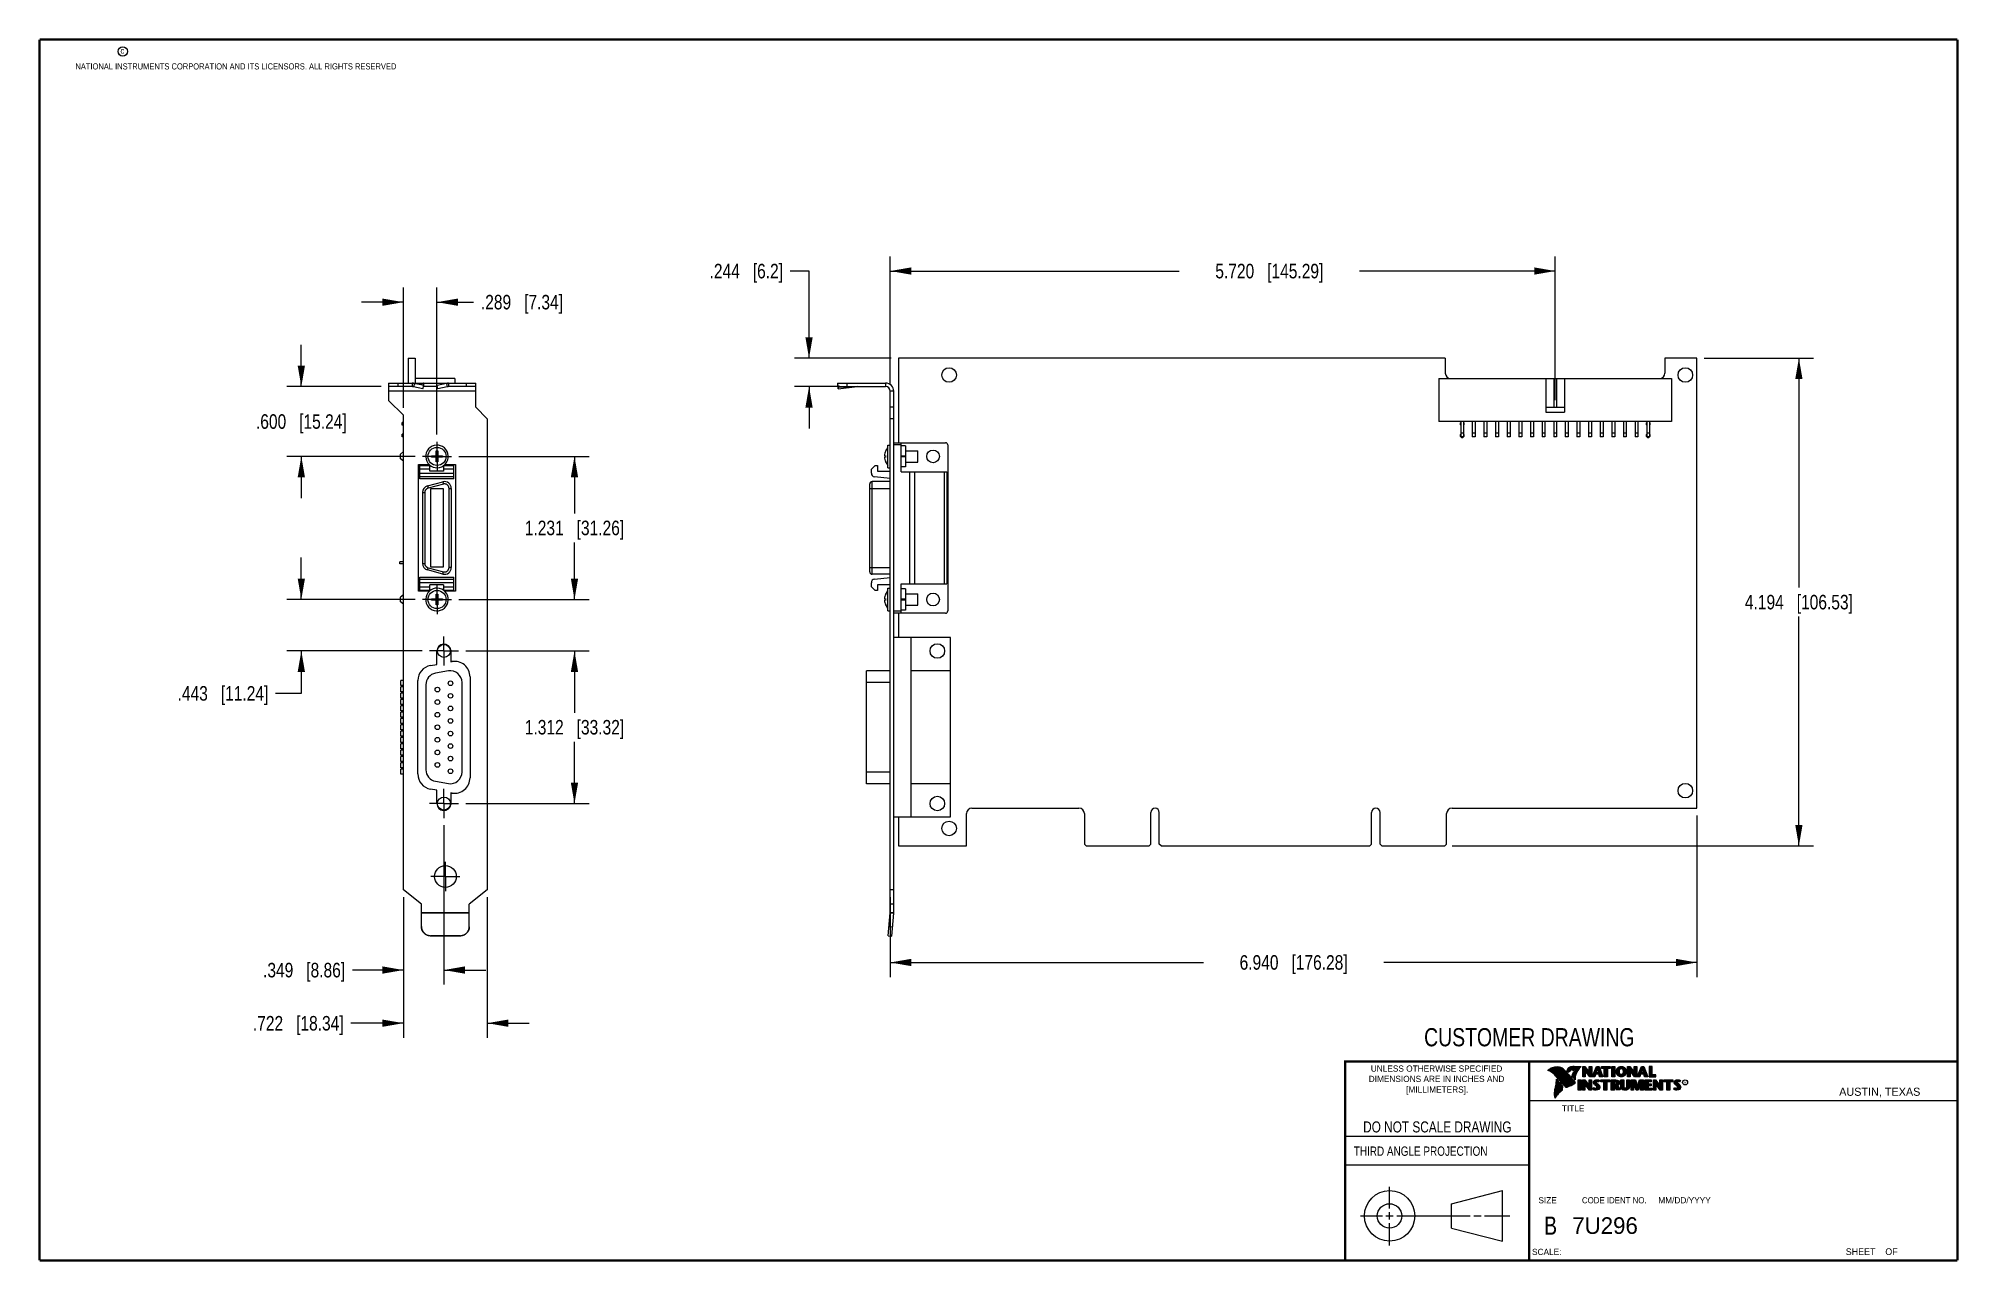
# Model space of a CAD drawing. Header units: inches. Extents: x 0.2 to 16.8, y 0.2 to 10.8.
import ezdxf

# ---------------------------------------------------------------- set-up
doc = ezdxf.new("R2010")
doc.units = ezdxf.units.IN
doc.header["$LTSCALE"] = 0.935
doc.header["$MEASUREMENT"] = 0
doc.linetypes.add('CENTER', pattern=[0.6, 0.375, -0.075, 0.075, -0.075])
doc.layers.get('0').update_dxf_attribs({"linetype": 'CONTINUOUS'})
doc.layers.add('02___PRT_ALL_AXES', color=7, linetype='CONTINUOUS')
doc.layers.add('DIMENSIONS', color=7, linetype='CONTINUOUS')
doc.styles.get("Standard").update_dxf_attribs({"font": 'txt', "width": 0.8})
doc.styles.add('TEXTSTYLE_2', font='txt')
doc.styles.add('TEXTSTYLE_3', font='txt', dxfattribs={"width": 0.95})
doc.dimstyles.new('DIMSTYLE_1', dxfattribs={"dimtxt": 0.125, "dimasz": 0.18, "dimexe": 0.18, "dimexo": 0.0625, "dimgap": 0.09, "dimtad": 0, "dimtih": 1, "dimtoh": 1, "dimdec": 3, "dimzin": 4, "dimdsep": 46, "dimtxsty": 'STANDARD', "dimblk": '_FILLED', "dimblk1": '_FILLED', "dimblk2": '_FILLED', "dimcen": 0.09, "dimadec": 0, "dimazin": 0, "dimtp": 0.01, "dimtm": 0.01, "dimtfac": 1, "dimtdec": 3, "dimtofl": 0, "dimtmove": 0, "dimatfit": 3, "dimldrblk": '_FILLED', "dimfxl": 1, "dimtolj": 1, "dimtzin": 4, "dimarcsym": 0})

msp = doc.modelspace()

# ---------------------------------------------------------------- texts
at = {"color": 2, "linetype": 'CONTINUOUS', "attachment_point": 1, "line_spacing_factor": 0.9}
for s, insert, char_height, width in [('c', (0.946, 10.6893), 0.053, 0.0424), ('NATIONAL INSTRUMENTS CORPORATION AND ITS LICENSORS. ALL RIGHTS RESERVED', (0.5583, 10.5546), 0.053, 3.0104), ('THIRD ANGLE PROJECTION', (11.5564, 1.2384), 0.08, 1.408)]:
    msp.add_mtext(s, dxfattribs=dict(at, insert=insert, char_height=char_height, width=width))
at = {"color": 7, "linetype": 'CONTINUOUS', "attachment_point": 2, "line_spacing_factor": 0.9}
for s, insert, char_height, width in [('CUSTOMER DRAWING', (13.0668, 2.2564), 0.15625, 2), ('DO NOT SCALE DRAWING', (12.2754, 1.4542), 0.095, 1.52), ('B', (13.2497, 0.6361), 0.1562, 0.125)]:
    msp.add_mtext(s, dxfattribs=dict(at, insert=insert, char_height=char_height, width=width))
at = {"color": 2, "linetype": 'CONTINUOUS', "line_spacing_factor": 0.9}
for s, insert, char_height, width, attachment_point, style in [('DIMENSIONS ARE IN INCHES AND', (12.2688, 1.8465), 0.053254, 1.491112, 2, 'TEXTSTYLE_2'), ('UNLESS OTHERWISE SPECIFIED', (12.2688, 1.9352), 0.053254, 1.384604, 2, 'TEXTSTYLE_2'), ('[MILLIMETERS].', (12.2746, 1.7548), 0.053254, 0.745556, 2, 'TEXTSTYLE_2'), ('R', (14.3971, 1.8), 0.0217, 0.021738, 1, 'TEXTSTYLE_2'), ('AUSTIN, TEXAS', (15.7327, 1.7441), 0.069617, 0.905021, 1, 'TEXTSTYLE_2'), ('TITLE', (13.3474, 1.593), 0.05325, 0.26627, 1, 'TEXTSTYLE_2'), ('SIZE', (13.1451, 0.8027), 0.05325, 0.213016, 1, 'TEXTSTYLE_2'), ('CODE IDENT NO.', (13.7978, 0.8027), 0.053254, 0.708278, 2, 'TEXTSTYLE_3'), ('MM/DD/YYYY', (14.1765, 0.8027), 0.05325, 0.53254, 1, 'TEXTSTYLE_2'), ('SCALE:', (13.0904, 0.3585), 0.05325, 0.319524, 1, 'TEXTSTYLE_2'), ('SHEET    OF', (15.7892, 0.3625), 0.057262, 0.629882, 1, 'TEXTSTYLE_2')]:
    msp.add_mtext(s, dxfattribs=dict(at, insert=insert, char_height=char_height, width=width, attachment_point=attachment_point, style=style))
at = {"color": 7, "linetype": 'CONTINUOUS', "insert": (13.4363, 0.6298), "char_height": 0.14316, "width": 0.715775, "attachment_point": 1, "line_spacing_factor": 0.9, "style": 'TEXTSTYLE_2'}
msp.add_mtext('7U296', dxfattribs=at)

# ---------------------------------------------------------------- blocks, each defined once
blk = doc.blocks.new('_FILLED')
at = {"color": 0, "linetype": 'BYBLOCK'}
blk.add_solid([(0, 0), (-1, 0.174), (-1, -0.174)], dxfattribs=at)
blk = doc.blocks.new('*D0')
at = {"layer": 'DIMENSIONS', "color": 2, "linetype": 'CONTINUOUS'}
for p, q in [((7.569, 7.796), (7.569, 8.893)), ((7.569, 8.768), (10.055, 8.768)), ((13.289, 8.768), (11.605, 8.768)), ((13.289, 7.656), (13.289, 8.893))]:
    blk.add_line(p, q, dxfattribs=at)
at = {"layer": 'DIMENSIONS', "color": 2, "linetype": 'CONTINUOUS', "xscale": 0.18, "yscale": 0.18, "zscale": 0.18, "rotation": 180}
blk.add_blockref('_FILLED', (7.569, 8.768), dxfattribs=at)
at = {"layer": 'DIMENSIONS', "color": 2, "linetype": 'CONTINUOUS', "xscale": 0.18, "yscale": 0.18, "zscale": 0.18}
blk.add_blockref('_FILLED', (13.289, 8.768), dxfattribs=at)
at = {"layer": 'DIMENSIONS', "color": 2, "linetype": 'CONTINUOUS', "insert": (10.83, 8.83), "char_height": 0.125, "width": 1.425, "attachment_point": 2, "line_spacing_factor": 0.9}
blk.add_mtext('5.720{\\Ftxt.shx;\\W1.000000;\\H0.125000; }[145.29]', dxfattribs=at)
blk = doc.blocks.new('*D1')
at = {"layer": 'DIMENSIONS', "color": 2, "linetype": 'CONTINUOUS'}
for p, q in [((14.571, 8.018), (15.511, 8.018)), ((15.386, 8.018), (15.386, 6.046)), ((15.386, 3.824), (15.386, 5.796)), ((12.402, 3.824), (15.511, 3.824))]:
    blk.add_line(p, q, dxfattribs=at)
at = {"layer": 'DIMENSIONS', "color": 2, "linetype": 'CONTINUOUS', "xscale": 0.18, "yscale": 0.18, "zscale": 0.18}
for p, rotation in [((15.386, 8.018), 90), ((15.386, 3.824), 270)]:
    blk.add_blockref('_FILLED', p, dxfattribs=dict(at, rotation=rotation))
at = {"layer": 'DIMENSIONS', "color": 2, "linetype": 'CONTINUOUS', "insert": (15.386, 5.983), "char_height": 0.125, "width": 1.425, "attachment_point": 2, "line_spacing_factor": 0.9}
blk.add_mtext('4.194{\\Ftxt.shx;\\W1.000000;\\H0.125000; }[106.53]', dxfattribs=at)
blk = doc.blocks.new('*D2')
at = {"layer": 'DIMENSIONS', "color": 2, "linetype": 'CONTINUOUS'}
for p, q in [((14.509, 4.086), (14.509, 2.696)), ((7.569, 3.382), (7.569, 2.696)), ((7.569, 2.821), (10.264, 2.821)), ((14.509, 2.821), (11.814, 2.821))]:
    blk.add_line(p, q, dxfattribs=at)
at = {"layer": 'DIMENSIONS', "color": 2, "linetype": 'CONTINUOUS', "xscale": 0.18, "yscale": 0.18, "zscale": 0.18, "rotation": 180}
blk.add_blockref('_FILLED', (7.569, 2.821), dxfattribs=at)
at = {"layer": 'DIMENSIONS', "color": 2, "linetype": 'CONTINUOUS', "xscale": 0.18, "yscale": 0.18, "zscale": 0.18}
blk.add_blockref('_FILLED', (14.509, 2.821), dxfattribs=at)
at = {"layer": 'DIMENSIONS', "color": 2, "linetype": 'CONTINUOUS', "insert": (11.039, 2.884), "char_height": 0.125, "width": 1.425, "attachment_point": 2, "line_spacing_factor": 0.9}
blk.add_mtext('6.940{\\Ftxt.shx;\\W1.000000;\\H0.125000; }[176.28]', dxfattribs=at)
blk = doc.blocks.new('*D3')
at = {"layer": 'DIMENSIONS', "color": 2, "linetype": 'CONTINUOUS'}
for p, q in [((6.87, 8.768), (6.709, 8.768)), ((6.87, 8.018), (6.87, 8.768)), ((7.576, 8.018), (6.745, 8.018)), ((7.136, 7.774), (6.745, 7.774)), ((6.87, 7.774), (6.87, 7.414))]:
    blk.add_line(p, q, dxfattribs=at)
at = {"layer": 'DIMENSIONS', "color": 2, "linetype": 'CONTINUOUS', "xscale": 0.18, "yscale": 0.18, "zscale": 0.18}
for p, rotation in [((6.87, 8.018), 270), ((6.87, 7.774), 90)]:
    blk.add_blockref('_FILLED', p, dxfattribs=dict(at, rotation=rotation))
at = {"layer": 'DIMENSIONS', "color": 2, "linetype": 'CONTINUOUS', "insert": (6.646, 8.83), "char_height": 0.125, "width": 1.025, "attachment_point": 3, "line_spacing_factor": 0.9}
blk.add_mtext('.244{\\Ftxt.shx;\\W1.000000;\\H0.125000; }[6.2]', dxfattribs=at)
blk = doc.blocks.new('*D4')
at = {"layer": 'DIMENSIONS', "color": 2, "linetype": 'CONTINUOUS'}
for p, q in [((3.38, 3.382), (3.38, 2.174)), ((4.102, 3.382), (4.102, 2.174)), ((3.38, 2.299), (2.928, 2.299)), ((4.102, 2.299), (4.462, 2.299))]:
    blk.add_line(p, q, dxfattribs=at)
at = {"layer": 'DIMENSIONS', "color": 2, "linetype": 'CONTINUOUS', "xscale": 0.18, "yscale": 0.18, "zscale": 0.18}
blk.add_blockref('_FILLED', (3.38, 2.299), dxfattribs=at)
at = {"layer": 'DIMENSIONS', "color": 2, "linetype": 'CONTINUOUS', "xscale": 0.18, "yscale": 0.18, "zscale": 0.18, "rotation": 180}
blk.add_blockref('_FILLED', (4.102, 2.299), dxfattribs=at)
at = {"layer": 'DIMENSIONS', "color": 2, "linetype": 'CONTINUOUS', "insert": (2.866, 2.361), "char_height": 0.125, "width": 1.225, "attachment_point": 3, "line_spacing_factor": 0.9}
blk.add_mtext('.722{\\Ftxt.shx;\\W1.000000;\\H0.125000; }[18.34]', dxfattribs=at)
blk = doc.blocks.new('*D5')
at = {"layer": 'DIMENSIONS', "color": 2, "linetype": 'CONTINUOUS'}
for p, q in [((3.729, 4.001), (3.729, 2.631)), ((3.38, 3.382), (3.38, 2.631)), ((3.38, 2.756), (2.941, 2.756)), ((3.729, 2.756), (4.089, 2.756))]:
    blk.add_line(p, q, dxfattribs=at)
at = {"layer": 'DIMENSIONS', "color": 2, "linetype": 'CONTINUOUS', "xscale": 0.18, "yscale": 0.18, "zscale": 0.18}
blk.add_blockref('_FILLED', (3.38, 2.756), dxfattribs=at)
at = {"layer": 'DIMENSIONS', "color": 2, "linetype": 'CONTINUOUS', "xscale": 0.18, "yscale": 0.18, "zscale": 0.18, "rotation": 180}
blk.add_blockref('_FILLED', (3.729, 2.756), dxfattribs=at)
at = {"layer": 'DIMENSIONS', "color": 2, "linetype": 'CONTINUOUS', "insert": (2.879, 2.818), "char_height": 0.125, "width": 1.125, "attachment_point": 3, "line_spacing_factor": 0.9}
blk.add_mtext('.349{\\Ftxt.shx;\\W1.000000;\\H0.125000; }[8.86]', dxfattribs=at)
blk = doc.blocks.new('*D6')
at = {"layer": 'DIMENSIONS', "color": 2, "linetype": 'CONTINUOUS'}
for p, q in [((3.38, 7.59), (3.38, 8.625)), ((3.669, 7.361), (3.669, 8.625)), ((3.38, 8.5), (3.02, 8.5)), ((3.669, 8.5), (3.984, 8.5))]:
    blk.add_line(p, q, dxfattribs=at)
at = {"layer": 'DIMENSIONS', "color": 2, "linetype": 'CONTINUOUS', "xscale": 0.18, "yscale": 0.18, "zscale": 0.18}
blk.add_blockref('_FILLED', (3.38, 8.5), dxfattribs=at)
at = {"layer": 'DIMENSIONS', "color": 2, "linetype": 'CONTINUOUS', "xscale": 0.18, "yscale": 0.18, "zscale": 0.18, "rotation": 180}
blk.add_blockref('_FILLED', (3.669, 8.5), dxfattribs=at)
at = {"layer": 'DIMENSIONS', "color": 2, "linetype": 'CONTINUOUS', "insert": (4.047, 8.563), "char_height": 0.125, "width": 1.125, "attachment_point": 1, "line_spacing_factor": 0.9}
blk.add_mtext('.289{\\Ftxt.shx;\\W1.000000;\\H0.125000; }[7.34]', dxfattribs=at)
blk = doc.blocks.new('*D7')
at = {"layer": 'DIMENSIONS', "color": 2, "linetype": 'CONTINUOUS'}
for p, q in [((2.502, 7.774), (2.502, 8.134)), ((3.19, 7.774), (2.377, 7.774)), ((3.482, 7.174), (2.377, 7.174)), ((2.502, 7.174), (2.502, 6.814))]:
    blk.add_line(p, q, dxfattribs=at)
at = {"layer": 'DIMENSIONS', "color": 2, "linetype": 'CONTINUOUS', "xscale": 0.18, "yscale": 0.18, "zscale": 0.18}
for p, rotation in [((2.502, 7.774), 270), ((2.502, 7.174), 90)]:
    blk.add_blockref('_FILLED', p, dxfattribs=dict(at, rotation=rotation))
at = {"layer": 'DIMENSIONS', "color": 2, "linetype": 'CONTINUOUS', "insert": (2.502, 7.536), "char_height": 0.125, "width": 1.225, "attachment_point": 2, "line_spacing_factor": 0.9}
blk.add_mtext('.600{\\Ftxt.shx;\\W1.000000;\\H0.125000; }[15.24]', dxfattribs=at)
blk = doc.blocks.new('*D8')
at = {"layer": 'DIMENSIONS', "color": 2, "linetype": 'CONTINUOUS'}
for p, q in [((3.857, 7.174), (4.977, 7.174)), ((4.852, 7.174), (4.852, 6.683)), ((4.852, 5.943), (4.852, 6.433)), ((3.857, 5.943), (4.977, 5.943))]:
    blk.add_line(p, q, dxfattribs=at)
at = {"layer": 'DIMENSIONS', "color": 2, "linetype": 'CONTINUOUS', "xscale": 0.18, "yscale": 0.18, "zscale": 0.18}
for p, rotation in [((4.852, 7.174), 90), ((4.852, 5.943), 270)]:
    blk.add_blockref('_FILLED', p, dxfattribs=dict(at, rotation=rotation))
at = {"layer": 'DIMENSIONS', "color": 2, "linetype": 'CONTINUOUS', "insert": (4.852, 6.621), "char_height": 0.125, "width": 1.325, "attachment_point": 2, "line_spacing_factor": 0.9}
blk.add_mtext('1.231{\\Ftxt.shx;\\W1.000000;\\H0.125000; }[31.26]', dxfattribs=at)
blk = doc.blocks.new('*D9')
at = {"layer": 'DIMENSIONS', "color": 2, "linetype": 'CONTINUOUS'}
for p, q in [((2.502, 5.943), (2.502, 6.303)), ((3.482, 5.943), (2.377, 5.943)), ((3.542, 5.5), (2.377, 5.5)), ((2.502, 5.5), (2.502, 5.135)), ((2.502, 5.135), (2.28, 5.135))]:
    blk.add_line(p, q, dxfattribs=at)
at = {"layer": 'DIMENSIONS', "color": 2, "linetype": 'CONTINUOUS', "xscale": 0.18, "yscale": 0.18, "zscale": 0.18}
for p, rotation in [((2.502, 5.943), 270), ((2.502, 5.5), 90)]:
    blk.add_blockref('_FILLED', p, dxfattribs=dict(at, rotation=rotation))
at = {"layer": 'DIMENSIONS', "color": 2, "linetype": 'CONTINUOUS', "insert": (2.218, 5.198), "char_height": 0.125, "width": 1.225, "attachment_point": 3, "line_spacing_factor": 0.9}
blk.add_mtext('.443{\\Ftxt.shx;\\W1.000000;\\H0.125000; }[11.24]', dxfattribs=at)
blk = doc.blocks.new('*D10')
at = {"layer": 'DIMENSIONS', "color": 2, "linetype": 'CONTINUOUS'}
for p, q in [((3.917, 5.5), (4.977, 5.5)), ((4.852, 5.5), (4.852, 4.969)), ((4.852, 4.188), (4.852, 4.719)), ((3.917, 4.188), (4.977, 4.188))]:
    blk.add_line(p, q, dxfattribs=at)
at = {"layer": 'DIMENSIONS', "color": 2, "linetype": 'CONTINUOUS', "xscale": 0.18, "yscale": 0.18, "zscale": 0.18}
for p, rotation in [((4.852, 5.5), 90), ((4.852, 4.188), 270)]:
    blk.add_blockref('_FILLED', p, dxfattribs=dict(at, rotation=rotation))
at = {"layer": 'DIMENSIONS', "color": 2, "linetype": 'CONTINUOUS', "insert": (4.852, 4.907), "char_height": 0.125, "width": 1.325, "attachment_point": 2, "line_spacing_factor": 0.9}
blk.add_mtext('1.312{\\Ftxt.shx;\\W1.000000;\\H0.125000; }[33.32]', dxfattribs=at)

# ---------------------------------------------------------------- dimensions: what is measured, and where the dimension line sits
at = {"layer": 'DIMENSIONS', "color": 2, "linetype": 'CONTINUOUS'}
for base, p1, p2, angle, picture, middle in [((6.8695, 8.0177), (7.1364, 7.7737), (7.5764, 8.0177), 90, '*D3', (5.8838, 8.7677)), ((2.5022, 7.7737), (3.4817, 7.1736), (3.1897, 7.7737), 90, '*D7', (2.3772, 7.4737)), ((15.3864, 3.8237), (14.5714, 8.0177), (12.4024, 3.8237), 270, '*D1', (15.2364, 5.9207)), ((4.8522, 5.9429), (3.8569, 7.1736), (3.8569, 5.9429), 270, '*D8', (4.7022, 6.5583)), ((2.5022, 5.5002), (3.4817, 5.9429), (3.5416, 5.5002), 270, '*D9', (1.3555, 5.1355)), ((4.8522, 4.1882), (3.9168, 5.5002), (3.9168, 4.1882), 270, '*D10', (4.7022, 4.8442)), ((3.3802, 2.756), (3.7292, 4.0006), (3.3802, 3.3823), 180, '*D5', (2.0661, 2.756)), ((7.5689, 2.8214), (14.5089, 4.0862), (7.5689, 3.3823), 180, '*D2', (10.8889, 2.8214)), ((3.3802, 2.2987), (4.1022, 3.3823), (3.3802, 3.3823), 180, '*D4', (2.003, 2.2987))]:
    dim = msp.add_linear_dim(base=base, p1=p1, p2=p2, angle=angle, dimstyle='DIMSTYLE_1', dxfattribs=at)
    dim.commit()
    dim.dimension.update_dxf_attribs({"geometry": picture, "text_midpoint": middle, "dimtype": 160})
for base, p1, p2, picture, middle in [((13.2889, 8.7677), (7.5689, 7.7962), (13.2889, 7.6562), '*D0', (10.6801, 8.7677)), ((3.6693, 8.5004), (3.3802, 7.5902), (3.6693, 7.3612), '*D6', (4.6093, 8.5004))]:
    dim = msp.add_linear_dim(base=base, p1=p1, p2=p2, dimstyle='DIMSTYLE_1', dxfattribs=at)
    dim.commit()
    dim.dimension.update_dxf_attribs({"geometry": picture, "text_midpoint": middle, "dimtype": 160})

# ---------------------------------------------------------------- linework, layer by layer
at = {"color": 7, "linetype": 'CONTINUOUS'}
for p, q in [((3.4202, 8.0177), (3.4202, 7.8037)), ((3.4202, 8.0177), (3.4822, 8.0177)), ((3.4822, 8.0177), (3.4822, 7.8037)), ((7.6389, 8.0177), (7.6389, 7.2917)), ((12.3439, 8.0177), (7.6389, 8.0177)), ((12.3439, 8.0177), (12.3439, 7.8907)), ((14.5089, 8.0177), (14.2339, 8.0177)), ((14.2339, 8.0177), (14.2339, 7.8907)), ((14.5089, 4.1487), (14.5089, 8.0177)), ((3.2522, 7.8037), (3.2522, 7.6557)), ((3.2522, 7.8037), (4.0022, 7.8037)), ((3.457, 7.7737), (3.2522, 7.7737)), ((3.3322, 7.8037), (3.3322, 7.7737)), ((3.457, 7.8037), (3.457, 7.7737)), ((3.4749, 7.8015), (3.4682, 7.7725)), ((3.5479, 7.7542), (3.4682, 7.7725)), ((3.5546, 7.7832), (3.4749, 7.8015)), ((3.4749, 7.8015), (3.5567, 7.8015)), ((3.8222, 7.8437), (3.4822, 7.8437)), ((3.5479, 7.7542), (3.5546, 7.7832)), ((3.6721, 7.7737), (3.5524, 7.7737)), ((3.5546, 7.7832), (3.5567, 7.8015)), ((3.6699, 7.7832), (3.6678, 7.8015)), ((3.7496, 7.8015), (3.6678, 7.8015)), ((3.7496, 7.8015), (3.6699, 7.7832)), ((3.6766, 7.7542), (3.6699, 7.7832)), ((3.7563, 7.7725), (3.6766, 7.7542)), ((3.7496, 7.8015), (3.7563, 7.7725)), ((3.7675, 7.8037), (3.7675, 7.7737)), ((4.0022, 7.7737), (3.7675, 7.7737)), ((3.8222, 7.8437), (3.8222, 7.8037)), ((3.9222, 7.7737), (3.9222, 7.8037)), ((4.0022, 7.5967), (4.0022, 7.8037)), ((7.1163, 7.8015), (7.1175, 7.7832)), ((7.1163, 7.8015), (7.1189, 7.7822)), ((7.1214, 7.7542), (7.1175, 7.7832)), ((7.1189, 7.7737), (7.1189, 7.8037)), ((7.1189, 7.8037), (7.5289, 7.8037)), ((7.1189, 7.7737), (7.5289, 7.7737)), ((7.1202, 7.7725), (7.1214, 7.7542)), ((7.1202, 7.7725), (7.2619, 7.7725)), ((7.1214, 7.7542), (7.2619, 7.7725)), ((7.1989, 7.7737), (7.1989, 7.8037)), ((7.5289, 7.8037), (7.5289, 7.7737)), ((12.2889, 7.8437), (12.2889, 7.4737)), ((12.2889, 7.8437), (14.2889, 7.8437)), ((13.2089, 7.8437), (13.2089, 7.5537)), ((13.2764, 7.8437), (13.2764, 7.5937)), ((13.3014, 7.8437), (13.3014, 7.5937)), ((13.3689, 7.8437), (13.3689, 7.5537)), ((14.2889, 7.8437), (14.2889, 7.4737)), ((4.0022, 7.7337), (3.2522, 7.7337)), ((3.3802, 7.5277), (3.2522, 7.6557)), ((7.5689, 3.2497), (7.5689, 7.7337)), ((7.5989, 7.7337), (7.5689, 7.7337)), ((7.5989, 3.2497), (7.5989, 7.7337)), ((3.3702, 7.4412), (3.3702, 7.4662)), ((3.3802, 7.4662), (3.3702, 7.4662)), ((3.3802, 7.4412), (3.3702, 7.4412)), ((3.3802, 3.4448), (3.3802, 7.5277)), ((4.0022, 7.5967), (4.1022, 7.4967)), ((4.1022, 7.4967), (4.1022, 3.4448)), ((7.5989, 7.5967), (7.5689, 7.5967)), ((7.5989, 7.4967), (7.5689, 7.4967)), ((14.2889, 7.4737), (12.2889, 7.4737)), ((12.4764, 7.4737), (12.4764, 7.3412)), ((12.5014, 7.4737), (12.5014, 7.3412)), ((12.5764, 7.4737), (12.5764, 7.3412)), ((12.6014, 7.4737), (12.6014, 7.3412)), ((12.6764, 7.4737), (12.6764, 7.3412)), ((12.7014, 7.4737), (12.7014, 7.3412)), ((12.7764, 7.4737), (12.7764, 7.3412)), ((12.8014, 7.4737), (12.8014, 7.3412)), ((12.8764, 7.4737), (12.8764, 7.3412)), ((12.9014, 7.4737), (12.9014, 7.3412)), ((12.9764, 7.4737), (12.9764, 7.3412)), ((13.0014, 7.4737), (13.0014, 7.3412)), ((13.0764, 7.4737), (13.0764, 7.3412)), ((13.1014, 7.4737), (13.1014, 7.3412)), ((13.1764, 7.4737), (13.1764, 7.3412)), ((13.2014, 7.4737), (13.2014, 7.3412)), ((13.3689, 7.5937), (13.2089, 7.5937)), ((13.2089, 7.5537), (13.3689, 7.5537)), ((13.2764, 7.4737), (13.2764, 7.3412)), ((13.3014, 7.4737), (13.3014, 7.3412)), ((13.3764, 7.4737), (13.3764, 7.3412)), ((13.4014, 7.4737), (13.4014, 7.3412)), ((13.4764, 7.4737), (13.4764, 7.3412)), ((13.5014, 7.4737), (13.5014, 7.3412)), ((13.5764, 7.4737), (13.5764, 7.3412)), ((13.6014, 7.4737), (13.6014, 7.3412)), ((13.6764, 7.4737), (13.6764, 7.3412)), ((13.7014, 7.4737), (13.7014, 7.3412)), ((13.7764, 7.4737), (13.7764, 7.3412)), ((13.8014, 7.4737), (13.8014, 7.3412)), ((13.8764, 7.4737), (13.8764, 7.3412)), ((13.9014, 7.4737), (13.9014, 7.3412)), ((13.9764, 7.4737), (13.9764, 7.3412)), ((14.0014, 7.4737), (14.0014, 7.3412)), ((14.0764, 7.4737), (14.0764, 7.3412)), ((14.1014, 7.4737), (14.1014, 7.3412)), ((3.3702, 7.3412), (3.3702, 7.3662)), ((3.3802, 7.3662), (3.3702, 7.3662)), ((3.3802, 7.3412), (3.3702, 7.3412)), ((7.5492, 7.0762), (7.5492, 7.271)), ((7.5492, 7.271), (7.5689, 7.271)), ((7.5989, 7.2917), (8.0438, 7.2917)), ((7.6619, 7.272), (7.5989, 7.272)), ((7.6619, 7.0398), (7.6619, 7.2917)), ((8.0635, 7.272), (8.0635, 5.8445)), ((12.5014, 7.3737), (12.4764, 7.3737)), ((12.5014, 7.3412), (12.4764, 7.3412)), ((12.6014, 7.3737), (12.5764, 7.3737)), ((12.6014, 7.3412), (12.5764, 7.3412)), ((12.7014, 7.3737), (12.6764, 7.3737)), ((12.7014, 7.3412), (12.6764, 7.3412)), ((12.8014, 7.3737), (12.7764, 7.3737)), ((12.8014, 7.3412), (12.7764, 7.3412)), ((12.9014, 7.3737), (12.8764, 7.3737)), ((12.9014, 7.3412), (12.8764, 7.3412)), ((13.0014, 7.3737), (12.9764, 7.3737)), ((13.0014, 7.3412), (12.9764, 7.3412)), ((13.1014, 7.3737), (13.0764, 7.3737)), ((13.1014, 7.3412), (13.0764, 7.3412)), ((13.2014, 7.3737), (13.1764, 7.3737)), ((13.2014, 7.3412), (13.1764, 7.3412)), ((13.3014, 7.3737), (13.2764, 7.3737)), ((13.3014, 7.3412), (13.2764, 7.3412)), ((13.4014, 7.3737), (13.3764, 7.3737)), ((13.4014, 7.3412), (13.3764, 7.3412)), ((13.5014, 7.3737), (13.4764, 7.3737)), ((13.5014, 7.3412), (13.4764, 7.3412)), ((13.6014, 7.3737), (13.5764, 7.3737)), ((13.6014, 7.3412), (13.5764, 7.3412)), ((13.7014, 7.3737), (13.6764, 7.3737)), ((13.7014, 7.3412), (13.6764, 7.3412)), ((13.8014, 7.3737), (13.7764, 7.3737)), ((13.8014, 7.3412), (13.7764, 7.3412)), ((13.9014, 7.3737), (13.8764, 7.3737)), ((13.9014, 7.3412), (13.8764, 7.3412)), ((14.0014, 7.3737), (13.9764, 7.3737)), ((14.0014, 7.3412), (13.9764, 7.3412)), ((14.1014, 7.3737), (14.0764, 7.3737)), ((14.1014, 7.3412), (14.0764, 7.3412)), ((3.3802, 7.2151), (3.3543, 7.1933)), ((3.3543, 7.1539), (3.3543, 7.1933)), ((3.3802, 7.1321), (3.3543, 7.1539)), ((3.622, 7.1677), (3.622, 7.1795)), ((3.622, 7.1795), (3.6633, 7.1795)), ((3.6633, 7.1677), (3.622, 7.1677)), ((3.6633, 7.1795), (3.6633, 7.2209)), ((3.6633, 7.2209), (3.6752, 7.2209)), ((3.6633, 7.1264), (3.6633, 7.1677)), ((3.6752, 7.1264), (3.6633, 7.1264)), ((3.6752, 7.2209), (3.6752, 7.1795)), ((3.6752, 7.1795), (3.7165, 7.1795)), ((3.6752, 7.1677), (3.6752, 7.1264)), ((3.7165, 7.1677), (3.6752, 7.1677)), ((3.7165, 7.1795), (3.7165, 7.1677)), ((7.5192, 7.1795), (7.5292, 7.1795)), ((7.5292, 7.1677), (7.5192, 7.1677)), ((7.5291, 7.2209), (7.5292, 7.2209)), ((7.5292, 7.1264), (7.5291, 7.1264)), ((7.7012, 7.2642), (7.6619, 7.2642)), ((7.7012, 7.1756), (7.6619, 7.1756)), ((7.6619, 7.1716), (7.7012, 7.1716)), ((7.7012, 7.2642), (7.7012, 7.0831)), ((7.7012, 7.2228), (7.8051, 7.2228)), ((7.7012, 7.1244), (7.8051, 7.1244)), ((7.8051, 7.1244), (7.8051, 7.2228)), ((3.5088, 6.0133), (3.5088, 7.1033)), ((3.5088, 7.1033), (3.6018, 7.1033)), ((3.5216, 6.9807), (3.5216, 7.0968)), ((3.5216, 7.0968), (3.6082, 7.0968)), ((3.6082, 7.0653), (3.5216, 7.0653)), ((3.5216, 7.0293), (3.813, 7.0293)), ((3.813, 6.998), (3.5216, 6.998)), ((3.813, 6.9807), (3.5216, 6.9807)), ((3.5871, 6.9193), (3.7194, 6.9547)), ((3.6082, 7.0476), (3.6082, 7.0968)), ((3.7263, 7.0476), (3.6082, 7.0476)), ((3.7194, 6.9547), (3.7245, 6.9357)), ((3.7263, 7.0968), (3.7263, 7.0476)), ((3.7263, 7.0968), (3.813, 7.0968)), ((3.813, 7.0653), (3.7263, 7.0653)), ((3.7367, 7.1033), (3.8278, 7.1033)), ((3.813, 6.9807), (3.813, 7.0968)), ((3.8278, 7.1033), (3.8278, 6.0133)), ((7.406, 7.0653), (7.4375, 7.0968)), ((7.406, 7.0293), (7.406, 7.0653)), ((7.4119, 6.1598), (7.4119, 6.9567)), ((7.5689, 6.9567), (7.4119, 6.9567)), ((7.5689, 6.9838), (7.4342, 6.998)), ((7.4375, 7.0968), (7.4591, 7.0968)), ((7.4591, 7.0968), (7.4591, 7.0476)), ((7.4591, 7.0476), (7.5689, 7.0476)), ((7.5492, 7.0762), (7.5689, 7.0762)), ((7.7012, 7.0831), (7.6619, 7.0831)), ((7.6619, 7.0398), (8.0556, 7.0398)), ((7.7367, 6.0768), (7.7367, 7.0398)), ((7.7761, 7.0398), (7.7761, 6.0768)), ((8.0359, 6.0768), (8.0359, 7.0398)), ((8.0556, 7.0398), (8.0556, 6.0768)), ((3.5443, 6.8634), (3.5443, 6.2531)), ((3.5443, 6.8634), (3.5639, 6.8634)), ((3.5639, 6.8634), (3.5639, 6.2531)), ((3.5871, 6.9193), (3.5922, 6.9002)), ((3.7245, 6.9357), (3.5922, 6.9002)), ((3.6153, 6.2199), (3.6153, 6.8966)), ((3.6153, 6.8966), (3.7212, 6.8966)), ((3.7212, 6.8966), (3.7212, 6.2199)), ((3.7726, 6.2177), (3.7726, 6.8988)), ((3.7726, 6.8988), (3.7923, 6.8988)), ((3.7923, 6.8988), (3.7923, 6.2177)), ((7.3922, 6.1795), (7.3922, 6.937)), ((7.3922, 6.8988), (7.5689, 6.8988)), ((3.3484, 6.2494), (3.3484, 6.2671)), ((3.3802, 6.2671), (3.3484, 6.2671)), ((3.3802, 6.2494), (3.3484, 6.2494)), ((3.5216, 6.0197), (3.5216, 6.1358)), ((3.5216, 6.1358), (3.813, 6.1358)), ((3.5216, 6.1185), (3.813, 6.1185)), ((3.5443, 6.2531), (3.5639, 6.2531)), ((3.5871, 6.1972), (3.5922, 6.2163)), ((3.7194, 6.1618), (3.5871, 6.1972)), ((3.5922, 6.2163), (3.7245, 6.1808)), ((3.7212, 6.2199), (3.6153, 6.2199)), ((3.7194, 6.1618), (3.7245, 6.1808)), ((3.7923, 6.2177), (3.7726, 6.2177)), ((3.813, 6.0197), (3.813, 6.1358)), ((7.3922, 6.2177), (7.5689, 6.2177)), ((7.5689, 6.1598), (7.4119, 6.1598)), ((7.4342, 6.1185), (7.5689, 6.1327)), ((3.3802, 5.9844), (3.3543, 5.9626)), ((3.3543, 5.9232), (3.3543, 5.9626)), ((3.6018, 6.0133), (3.5088, 6.0133)), ((3.813, 6.0872), (3.5216, 6.0872)), ((3.5216, 6.0512), (3.6082, 6.0512)), ((3.6082, 6.0197), (3.5216, 6.0197)), ((3.6082, 6.0197), (3.6082, 6.0689)), ((3.7263, 6.0689), (3.6082, 6.0689)), ((3.622, 5.937), (3.622, 5.9488)), ((3.622, 5.9488), (3.6633, 5.9488)), ((3.6633, 5.9488), (3.6633, 5.9901)), ((3.6633, 5.9901), (3.6752, 5.9901)), ((3.6752, 5.9901), (3.6752, 5.9488)), ((3.6752, 5.9488), (3.7165, 5.9488)), ((3.7165, 5.9488), (3.7165, 5.937)), ((3.7263, 6.0689), (3.7263, 6.0197)), ((3.7263, 6.0512), (3.813, 6.0512)), ((3.813, 6.0197), (3.7263, 6.0197)), ((3.8278, 6.0133), (3.7367, 6.0133)), ((7.406, 6.0512), (7.406, 6.0872)), ((7.4375, 6.0197), (7.406, 6.0512)), ((7.4591, 6.0197), (7.4375, 6.0197)), ((7.4591, 6.0689), (7.4591, 6.0197)), ((7.5689, 6.0689), (7.4591, 6.0689)), ((7.5192, 5.9488), (7.5292, 5.9488)), ((7.5291, 5.9901), (7.5292, 5.9901)), ((7.5492, 5.8455), (7.5492, 6.0403)), ((7.5492, 6.0403), (7.5689, 6.0403)), ((7.6619, 5.8248), (7.6619, 6.0768)), ((7.6619, 6.0768), (8.0556, 6.0768)), ((7.7012, 6.0335), (7.6619, 6.0335)), ((7.7012, 6.0335), (7.7012, 5.8523)), ((7.7012, 5.9921), (7.8051, 5.9921)), ((7.8051, 5.8937), (7.8051, 5.9921)), ((3.3802, 5.9014), (3.3543, 5.9232)), ((3.6633, 5.937), (3.622, 5.937)), ((3.6633, 5.8957), (3.6633, 5.937)), ((3.6752, 5.8957), (3.6633, 5.8957)), ((3.6752, 5.937), (3.6752, 5.8957)), ((3.7165, 5.937), (3.6752, 5.937)), ((7.5292, 5.937), (7.5192, 5.937)), ((7.5292, 5.8957), (7.5291, 5.8957)), ((7.5492, 5.8455), (7.5689, 5.8455)), ((7.5989, 5.8445), (7.6619, 5.8445)), ((8.0438, 5.8248), (7.5989, 5.8248)), ((7.6389, 5.8248), (7.6389, 5.6147)), ((7.7012, 5.9449), (7.6619, 5.9449)), ((7.6619, 5.9409), (7.7012, 5.9409)), ((7.7012, 5.8523), (7.6619, 5.8523)), ((7.7012, 5.8937), (7.8051, 5.8937)), ((3.6687, 5.385), (3.6687, 5.4997)), ((3.7884, 5.5064), (3.7884, 5.407)), ((8.0869, 5.6147), (7.5989, 5.6147)), ((7.7489, 4.0737), (7.7489, 5.6147)), ((8.0869, 4.0737), (8.0869, 5.6147)), ((3.6133, 5.3752), (3.6687, 5.385)), ((3.7674, 5.3282), (3.6564, 5.3086)), ((3.7884, 5.407), (3.7983, 5.4087)), ((7.3639, 4.3587), (7.3639, 5.3297)), ((7.5689, 5.3297), (7.3639, 5.3297)), ((8.0869, 5.3292), (7.7489, 5.3292)), ((3.3572, 5.2037), (3.3572, 5.2467)), ((3.3802, 5.2467), (3.3572, 5.2467)), ((3.3802, 5.2037), (3.3572, 5.2037)), ((3.3572, 5.1497), (3.3572, 5.1927)), ((3.3802, 5.1927), (3.3572, 5.1927)), ((3.3802, 5.1497), (3.3572, 5.1497)), ((3.3572, 5.0947), (3.3572, 5.1377)), ((3.3802, 5.1377), (3.3572, 5.1377)), ((3.5042, 4.4422), (3.5042, 5.2452)), ((3.5737, 5.2101), (3.5737, 4.4783)), ((3.8847, 4.4587), (3.8847, 5.2297)), ((3.9532, 5.2787), (3.9532, 4.4087)), ((7.5689, 5.2297), (7.3639, 5.2297)), ((3.3802, 5.0947), (3.3572, 5.0947)), ((3.3572, 5.0407), (3.3572, 5.0837)), ((3.3802, 5.0837), (3.3572, 5.0837)), ((3.3802, 5.0407), (3.3572, 5.0407)), ((3.3802, 5.0287), (3.3572, 5.0287)), ((3.3572, 4.9857), (3.3572, 5.0287)), ((3.3802, 4.9857), (3.3572, 4.9857)), ((3.3802, 4.9747), (3.3572, 4.9747)), ((3.3572, 4.9317), (3.3572, 4.9747)), ((3.3802, 4.9317), (3.3572, 4.9317)), ((3.3802, 4.9197), (3.3572, 4.9197)), ((3.3572, 4.8767), (3.3572, 4.9197)), ((3.3802, 4.8767), (3.3572, 4.8767)), ((3.3802, 4.8657), (3.3572, 4.8657)), ((3.3572, 4.8227), (3.3572, 4.8657)), ((3.3802, 4.8227), (3.3572, 4.8227)), ((3.3802, 4.8107), (3.3572, 4.8107)), ((3.3572, 4.7677), (3.3572, 4.8107)), ((3.3802, 4.7677), (3.3572, 4.7677)), ((3.3802, 4.7567), (3.3572, 4.7567)), ((3.3572, 4.7137), (3.3572, 4.7567)), ((3.3802, 4.7137), (3.3572, 4.7137)), ((3.3802, 4.7017), (3.3572, 4.7017)), ((3.3572, 4.6587), (3.3572, 4.7017)), ((3.3802, 4.6587), (3.3572, 4.6587)), ((3.3802, 4.6477), (3.3572, 4.6477)), ((3.3572, 4.6047), (3.3572, 4.6477)), ((3.3802, 4.6047), (3.3572, 4.6047)), ((3.3802, 4.5927), (3.3572, 4.5927)), ((3.3572, 4.5497), (3.3572, 4.5927)), ((3.3802, 4.5497), (3.3572, 4.5497)), ((3.3802, 4.5387), (3.3572, 4.5387)), ((3.3572, 4.4957), (3.3572, 4.5387)), ((3.3802, 4.4957), (3.3572, 4.4957)), ((3.3802, 4.4837), (3.3572, 4.4837)), ((3.3572, 4.4407), (3.3572, 4.4837)), ((3.3802, 4.4407), (3.3572, 4.4407)), ((3.6687, 4.3025), (3.6133, 4.3122)), ((3.6564, 4.3798), (3.7674, 4.3602)), ((3.6687, 4.1877), (3.6687, 4.3025)), ((7.5689, 4.4587), (7.3639, 4.4587)), ((7.5689, 4.3587), (7.3639, 4.3587)), ((7.7489, 4.3592), (8.0869, 4.3592)), ((3.7983, 4.2787), (3.7884, 4.2805)), ((3.7884, 4.2805), (3.7884, 4.181)), ((8.2719, 4.1487), (9.1919, 4.1487)), ((12.4019, 4.1487), (14.5089, 4.1487)), ((7.5989, 4.0737), (8.0869, 4.0737)), ((7.6389, 4.0737), (7.6389, 3.8237)), ((8.2249, 3.8237), (8.2249, 4.1017)), ((9.2389, 4.1017), (9.2389, 3.8387)), ((9.8104, 3.8387), (9.8104, 4.1122)), ((9.8834, 3.8387), (9.8834, 4.1122)), ((11.7104, 3.8387), (11.7104, 4.1122)), ((11.7834, 3.8387), (11.7834, 4.1122)), ((12.3549, 3.8387), (12.3549, 4.1017)), ((7.6389, 3.8237), (8.2249, 3.8237)), ((9.2539, 3.8237), (9.2389, 3.8387)), ((9.2539, 3.8237), (9.7954, 3.8237)), ((9.7954, 3.8237), (9.8104, 3.8387)), ((9.8984, 3.8237), (9.8834, 3.8387)), ((9.8984, 3.8237), (11.6954, 3.8237)), ((11.6954, 3.8237), (11.7104, 3.8387)), ((11.7984, 3.8237), (11.7834, 3.8387)), ((11.7984, 3.8237), (12.3399, 3.8237)), ((12.3549, 3.8387), (12.3399, 3.8237)), ((3.5352, 3.3237), (3.3802, 3.4448)), ((3.5352, 3.131), (3.5352, 3.3237)), ((4.1022, 3.4448), (3.9472, 3.3237)), ((3.9472, 3.131), (3.9472, 3.3237)), ((7.5989, 3.4448), (7.5689, 3.4448)), ((7.5989, 3.3237), (7.5689, 3.3237)), ((3.5352, 3.2497), (3.9472, 3.2497)), ((3.5352, 3.2467), (3.9472, 3.2467)), ((7.5517, 3.0513), (7.5688, 3.2467)), ((7.5688, 3.2467), (7.5986, 3.2441)), ((7.5689, 3.2497), (7.5989, 3.2497)), ((7.5815, 3.0487), (7.5986, 3.2441)), ((3.8672, 3.0513), (3.6152, 3.0513)), ((3.6152, 3.0513), (3.6152, 3.0487)), ((3.8672, 3.0487), (3.6152, 3.0487)), ((3.8672, 3.0513), (3.8672, 3.0487)), ((7.5517, 3.0513), (7.5815, 3.0487)), ((7.5586, 3.131), (7.5885, 3.1284)), ((12.3963, 0.7462), (12.8358, 0.859)), ((12.8358, 0.4248), (12.8358, 0.859)), ((12.3963, 0.5362), (12.3963, 0.7462)), ((12.3963, 0.5362), (12.8358, 0.4248))]:
    msp.add_line(p, q, dxfattribs=at)
at = {"color": 2, "linetype": 'CONTINUOUS'}
for p, q in [((13.2311, 1.8934), (13.2311, 1.8949)), ((13.2347, 1.8921), (13.2347, 1.8972)), ((13.2382, 1.8907), (13.2382, 1.8994)), ((13.2418, 1.8892), (13.2418, 1.9015)), ((13.2453, 1.8876), (13.2453, 1.9035)), ((13.2489, 1.8858), (13.2489, 1.9054)), ((13.2524, 1.8839), (13.2524, 1.9069)), ((13.256, 1.8818), (13.256, 1.9084)), ((13.2596, 1.8796), (13.2596, 1.9098)), ((13.2631, 1.8772), (13.2631, 1.9111)), ((13.2667, 1.8747), (13.2667, 1.9124)), ((13.2702, 1.872), (13.2702, 1.9135)), ((13.2738, 1.869), (13.2738, 1.9146)), ((13.2773, 1.8658), (13.2773, 1.9155)), ((13.2809, 1.8624), (13.2809, 1.9164)), ((13.2844, 1.8587), (13.2844, 1.9173)), ((13.288, 1.8549), (13.288, 1.9181)), ((13.2915, 1.851), (13.2915, 1.9188)), ((13.2951, 1.8471), (13.2951, 1.9194)), ((13.2987, 1.8431), (13.2987, 1.9198)), ((13.3022, 1.8391), (13.3022, 1.92)), ((13.3058, 1.8351), (13.3058, 1.9201)), ((13.3093, 1.8311), (13.3093, 1.9201)), ((13.3129, 1.827), (13.3129, 1.9199)), ((13.3164, 1.8229), (13.3164, 1.9196)), ((13.32, 1.8188), (13.32, 1.9192)), ((13.3235, 1.8146), (13.3235, 1.9186)), ((13.3271, 1.8104), (13.3271, 1.9179)), ((13.3306, 1.8062), (13.3306, 1.9172)), ((13.3342, 1.802), (13.3342, 1.9163)), ((13.3378, 1.7978), (13.3378, 1.9151)), ((13.3413, 1.7937), (13.3413, 1.9138)), ((13.3449, 1.7897), (13.3449, 1.9122)), ((13.3484, 1.7856), (13.3484, 1.9103)), ((13.352, 1.7817), (13.352, 1.9081)), ((13.3555, 1.7778), (13.3555, 1.9055)), ((13.3591, 1.7739), (13.3591, 1.9026)), ((13.3626, 1.7701), (13.3626, 1.8991)), ((13.3662, 1.7663), (13.3662, 1.8952)), ((13.3697, 1.7625), (13.3697, 1.8915)), ((13.3733, 1.7588), (13.3733, 1.8878)), ((13.3769, 1.7556), (13.3769, 1.8841)), ((13.3804, 1.7529), (13.3804, 1.8803)), ((13.384, 1.7512), (13.384, 1.8766)), ((13.3875, 1.7509), (13.3875, 1.8728)), ((13.4022, 1.878), (13.3901, 1.8922)), ((13.3911, 1.7518), (13.3911, 1.8691)), ((13.4029, 1.881), (13.3927, 1.893)), ((13.3946, 1.8908), (13.3946, 1.8999)), ((13.3946, 1.7533), (13.3946, 1.8653)), ((13.3982, 1.8866), (13.3982, 1.9062)), ((13.3982, 1.7548), (13.3982, 1.8615)), ((13.4017, 1.8824), (13.4017, 1.9101)), ((13.4017, 1.7563), (13.4017, 1.8574)), ((13.4053, 1.8823), (13.4053, 1.9129)), ((13.4053, 1.7578), (13.4053, 1.8531)), ((13.4088, 1.8844), (13.4088, 1.915)), ((13.4088, 1.7593), (13.4088, 1.8488)), ((13.4124, 1.887), (13.4124, 1.9167)), ((13.4124, 1.7609), (13.4124, 1.8445)), ((13.4159, 1.89), (13.4159, 1.9182)), ((13.4159, 1.7625), (13.4159, 1.8402)), ((13.4195, 1.8937), (13.4195, 1.9193)), ((13.4195, 1.7641), (13.4195, 1.8359)), ((13.4231, 1.8964), (13.4231, 1.9203)), ((13.4231, 1.7657), (13.4231, 1.8316)), ((13.4266, 1.8982), (13.4266, 1.9209)), ((13.4266, 1.7674), (13.4266, 1.8273)), ((13.4302, 1.8995), (13.4302, 1.9214)), ((13.4302, 1.7691), (13.4302, 1.823)), ((13.4414, 1.8328), (13.4319, 1.8437)), ((13.4337, 1.8997), (13.4337, 1.922)), ((13.4337, 1.7708), (13.4337, 1.8187)), ((13.4433, 1.8344), (13.4349, 1.844)), ((13.4373, 1.8991), (13.4373, 1.9224)), ((13.4373, 1.8413), (13.4373, 1.8491)), ((13.4408, 1.898), (13.4408, 1.9228)), ((13.4408, 1.8372), (13.4408, 1.8572)), ((13.4444, 1.8972), (13.4444, 1.9231)), ((13.4444, 1.8331), (13.4444, 1.8665)), ((13.4479, 1.8969), (13.4479, 1.9234)), ((13.4479, 1.8288), (13.4479, 1.873)), ((13.4515, 1.8966), (13.4515, 1.9236)), ((13.4515, 1.8247), (13.4515, 1.8764)), ((13.4529, 1.9261), (13.5132, 1.9271)), ((13.453, 1.9236), (13.5067, 1.9245)), ((13.455, 1.8965), (13.455, 1.9237)), ((13.455, 1.8207), (13.455, 1.878)), ((13.4586, 1.8964), (13.4586, 1.9237)), ((13.4586, 1.8303), (13.4586, 1.879)), ((13.4622, 1.8957), (13.4622, 1.9238)), ((13.4622, 1.8535), (13.4622, 1.8795)), ((13.4657, 1.8935), (13.4657, 1.9238)), ((13.4657, 1.8636), (13.4657, 1.8798)), ((13.4693, 1.872), (13.4693, 1.9239)), ((13.4728, 1.8794), (13.4728, 1.9239)), ((13.4764, 1.8859), (13.4764, 1.924)), ((13.4799, 1.8919), (13.4799, 1.924)), ((13.4835, 1.8973), (13.4835, 1.9241)), ((13.487, 1.9023), (13.487, 1.9242)), ((13.4906, 1.9069), (13.4906, 1.9242)), ((13.4941, 1.9112), (13.4941, 1.9243)), ((13.4977, 1.9153), (13.4977, 1.9243)), ((13.5013, 1.9191), (13.5013, 1.9244)), ((13.5261, 1.9263), (13.5451, 1.9263)), ((13.5261, 1.839), (13.5261, 1.9263)), ((13.5466, 1.839), (13.5261, 1.839)), ((13.5286, 1.9237), (13.5439, 1.9237)), ((13.5286, 1.8415), (13.5286, 1.9237)), ((13.5441, 1.8415), (13.5286, 1.8415)), ((13.5332, 1.8415), (13.5332, 1.9237)), ((13.5367, 1.8415), (13.5367, 1.9237)), ((13.5402, 1.8415), (13.5402, 1.9237)), ((13.5441, 1.8976), (13.5437, 1.9237)), ((13.5439, 1.9237), (13.5854, 1.869)), ((13.5873, 1.8415), (13.5441, 1.8976)), ((13.5441, 1.8976), (13.5441, 1.8415)), ((13.5451, 1.9263), (13.5829, 1.8765)), ((13.586, 1.839), (13.5466, 1.8902)), ((13.5466, 1.8902), (13.5466, 1.839)), ((13.5471, 1.8936), (13.5471, 1.9194)), ((13.5506, 1.8891), (13.5506, 1.9149)), ((13.5541, 1.8846), (13.5541, 1.9103)), ((13.5576, 1.8801), (13.5576, 1.9057)), ((13.561, 1.8756), (13.561, 1.9011)), ((13.5645, 1.8711), (13.5645, 1.8965)), ((13.568, 1.8665), (13.568, 1.8919)), ((13.5715, 1.862), (13.5715, 1.8874)), ((13.575, 1.8575), (13.575, 1.8828)), ((13.5784, 1.853), (13.5784, 1.8782)), ((13.5819, 1.8485), (13.5819, 1.8736)), ((13.5829, 1.9263), (13.6036, 1.9263)), ((13.5829, 1.8765), (13.5829, 1.9263)), ((13.5854, 1.9237), (13.6011, 1.9237)), ((13.5854, 1.869), (13.5854, 1.9237)), ((13.5854, 1.844), (13.5854, 1.869)), ((13.6036, 1.839), (13.586, 1.839)), ((13.6011, 1.8415), (13.5873, 1.8415)), ((13.5889, 1.8415), (13.5889, 1.9237)), ((13.5923, 1.8415), (13.5923, 1.9237)), ((13.5958, 1.8415), (13.5958, 1.9237)), ((13.5993, 1.8415), (13.5993, 1.9237)), ((13.6011, 1.9237), (13.6011, 1.8415)), ((13.6036, 1.9263), (13.6036, 1.839)), ((13.6088, 1.839), (13.6444, 1.9262)), ((13.6294, 1.839), (13.6088, 1.839)), ((13.6125, 1.8415), (13.6461, 1.9237)), ((13.6277, 1.8415), (13.6125, 1.8415)), ((13.6167, 1.8415), (13.6167, 1.8516)), ((13.6201, 1.8415), (13.6201, 1.8601)), ((13.6236, 1.8415), (13.6236, 1.8686)), ((13.6271, 1.8415), (13.6271, 1.8771)), ((13.6361, 1.8623), (13.6277, 1.8415)), ((13.6378, 1.8598), (13.6294, 1.839)), ((13.6306, 1.8486), (13.6306, 1.8857)), ((13.634, 1.8573), (13.634, 1.8942)), ((13.6665, 1.8623), (13.6361, 1.8623)), ((13.6375, 1.8623), (13.6375, 1.9027)), ((13.6647, 1.8598), (13.6378, 1.8598)), ((13.6388, 1.8711), (13.65, 1.9073)), ((13.6639, 1.8711), (13.6388, 1.8711)), ((13.641, 1.8781), (13.641, 1.9112)), ((13.641, 1.8623), (13.641, 1.8711)), ((13.6423, 1.8736), (13.6519, 1.9048)), ((13.6606, 1.8736), (13.6423, 1.8736)), ((13.6444, 1.9262), (13.6664, 1.9262)), ((13.6445, 1.8893), (13.6445, 1.9197)), ((13.6445, 1.8623), (13.6445, 1.8711)), ((13.6461, 1.9237), (13.6647, 1.9237)), ((13.6479, 1.9006), (13.6479, 1.9237)), ((13.6479, 1.8623), (13.6479, 1.8711)), ((13.65, 1.9073), (13.6541, 1.9073)), ((13.6514, 1.9073), (13.6514, 1.9237)), ((13.6514, 1.8623), (13.6514, 1.8711)), ((13.6519, 1.9048), (13.6521, 1.9048)), ((13.6521, 1.9048), (13.6606, 1.8736)), ((13.6541, 1.9073), (13.6639, 1.8711)), ((13.6549, 1.9043), (13.6549, 1.9237)), ((13.6549, 1.8623), (13.6549, 1.8711)), ((13.6584, 1.8915), (13.6584, 1.9237)), ((13.6584, 1.8623), (13.6584, 1.8711)), ((13.6618, 1.8787), (13.6618, 1.9237)), ((13.6618, 1.8623), (13.6618, 1.8711)), ((13.6647, 1.9237), (13.6959, 1.8415)), ((13.6717, 1.839), (13.6647, 1.8598)), ((13.6653, 1.8623), (13.6653, 1.922)), ((13.6664, 1.9262), (13.6995, 1.839)), ((13.6735, 1.8415), (13.6665, 1.8623)), ((13.6688, 1.8555), (13.6688, 1.9128)), ((13.6995, 1.839), (13.6717, 1.839)), ((13.6723, 1.8452), (13.6723, 1.9037)), ((13.6959, 1.8415), (13.6735, 1.8415)), ((13.6757, 1.8415), (13.6757, 1.8945)), ((13.6792, 1.8415), (13.6792, 1.8854)), ((13.6827, 1.8415), (13.6827, 1.8762)), ((13.6862, 1.8415), (13.6862, 1.8671)), ((13.6866, 1.9262), (13.7634, 1.9262)), ((13.6866, 1.9099), (13.6866, 1.9262)), ((13.7118, 1.9099), (13.6866, 1.9099)), ((13.6891, 1.9237), (13.7609, 1.9237)), ((13.6891, 1.9125), (13.6891, 1.9237)), ((13.7143, 1.9125), (13.6891, 1.9125)), ((13.6896, 1.8415), (13.6896, 1.8579)), ((13.6931, 1.9125), (13.6931, 1.9237)), ((13.6931, 1.8415), (13.6931, 1.8488)), ((13.6966, 1.9125), (13.6966, 1.9237)), ((13.7001, 1.9125), (13.7001, 1.9237)), ((13.7035, 1.9125), (13.7035, 1.9237)), ((13.707, 1.9125), (13.707, 1.9237)), ((13.7105, 1.9125), (13.7105, 1.9237)), ((13.7118, 1.839), (13.7118, 1.9099)), ((13.7382, 1.839), (13.7118, 1.839)), ((13.7143, 1.9125), (13.714, 1.9237)), ((13.7143, 1.8415), (13.7143, 1.9125)), ((13.7357, 1.8415), (13.7143, 1.8415)), ((13.7174, 1.8415), (13.7174, 1.9237)), ((13.7209, 1.8415), (13.7209, 1.9237)), ((13.7244, 1.8415), (13.7244, 1.9237)), ((13.7279, 1.8415), (13.7279, 1.9237)), ((13.7313, 1.8415), (13.7313, 1.9237)), ((13.7357, 1.9125), (13.7348, 1.9237)), ((13.7609, 1.9125), (13.7357, 1.9125)), ((13.7357, 1.9125), (13.7357, 1.8415)), ((13.7634, 1.9099), (13.7382, 1.9099)), ((13.7382, 1.9099), (13.7382, 1.839)), ((13.7383, 1.9125), (13.7383, 1.9237)), ((13.7418, 1.9125), (13.7418, 1.9237)), ((13.7452, 1.9125), (13.7452, 1.9237)), ((13.7487, 1.9125), (13.7487, 1.9237)), ((13.7522, 1.9125), (13.7522, 1.9237)), ((13.7557, 1.9125), (13.7557, 1.9237)), ((13.7591, 1.9125), (13.7591, 1.9237)), ((13.7609, 1.9237), (13.7609, 1.9125)), ((13.7634, 1.9262), (13.7634, 1.9099)), ((13.7768, 1.9262), (13.8031, 1.9262)), ((13.7768, 1.839), (13.7768, 1.9262)), ((13.8031, 1.839), (13.7768, 1.839)), ((13.7794, 1.9237), (13.8006, 1.9237)), ((13.7794, 1.8415), (13.7794, 1.9237)), ((13.8006, 1.8415), (13.7794, 1.8415)), ((13.7835, 1.8415), (13.7835, 1.9237)), ((13.787, 1.8415), (13.787, 1.9237)), ((13.7904, 1.8415), (13.7904, 1.9237)), ((13.7939, 1.8415), (13.7939, 1.9237)), ((13.7974, 1.8415), (13.7974, 1.9237)), ((13.8006, 1.9237), (13.8006, 1.8415)), ((13.8031, 1.9262), (13.8031, 1.839)), ((13.8154, 1.8853), (13.8155, 1.8871)), ((13.8154, 1.8834), (13.8154, 1.8853)), ((13.8154, 1.8816), (13.8154, 1.8834)), ((13.8155, 1.8797), (13.8154, 1.8816)), ((13.8155, 1.8871), (13.8157, 1.8889)), ((13.8157, 1.8779), (13.8155, 1.8797)), ((13.8157, 1.8889), (13.8159, 1.8907)), ((13.8159, 1.876), (13.8157, 1.8779)), ((13.8159, 1.8907), (13.8161, 1.8924)), ((13.8162, 1.8742), (13.8159, 1.876)), ((13.8161, 1.8924), (13.8165, 1.8941)), ((13.8166, 1.8724), (13.8162, 1.8742)), ((13.8165, 1.8941), (13.8169, 1.8958)), ((13.817, 1.8706), (13.8166, 1.8724)), ((13.8169, 1.8958), (13.8174, 1.8975)), ((13.8174, 1.8689), (13.817, 1.8706)), ((13.8174, 1.8975), (13.8179, 1.8991)), ((13.8179, 1.8672), (13.8174, 1.8689)), ((13.8179, 1.8991), (13.8185, 1.9006)), ((13.8179, 1.8852), (13.818, 1.8869)), ((13.8179, 1.8834), (13.8179, 1.8852)), ((13.818, 1.8817), (13.8179, 1.8834)), ((13.8185, 1.8655), (13.8179, 1.8672)), ((13.818, 1.8869), (13.8182, 1.8886)), ((13.8181, 1.8799), (13.818, 1.8817)), ((13.8182, 1.8781), (13.8181, 1.8799)), ((13.8182, 1.8886), (13.8184, 1.8903)), ((13.8184, 1.8764), (13.8182, 1.8781)), ((13.8184, 1.8903), (13.8186, 1.892)), ((13.8187, 1.8746), (13.8184, 1.8764)), ((13.8185, 1.9006), (13.8191, 1.9021)), ((13.8191, 1.8639), (13.8185, 1.8655)), ((13.8186, 1.892), (13.819, 1.8936)), ((13.8191, 1.8729), (13.8187, 1.8746)), ((13.819, 1.8936), (13.8193, 1.8952)), ((13.8191, 1.9021), (13.8198, 1.9036)), ((13.8194, 1.8712), (13.8191, 1.8729)), ((13.8198, 1.8623), (13.8191, 1.8639)), ((13.8193, 1.8952), (13.8198, 1.8967)), ((13.8199, 1.8696), (13.8194, 1.8712)), ((13.8198, 1.9036), (13.8206, 1.9051)), ((13.8198, 1.8967), (13.8203, 1.8982)), ((13.8205, 1.8607), (13.8198, 1.8623)), ((13.8204, 1.8679), (13.8199, 1.8696)), ((13.8203, 1.8982), (13.8208, 1.8997)), ((13.8209, 1.8664), (13.8204, 1.8679)), ((13.8213, 1.8592), (13.8205, 1.8607)), ((13.8206, 1.9051), (13.8214, 1.9065)), ((13.8208, 1.8997), (13.8214, 1.9011)), ((13.8209, 1.8664), (13.8208, 1.8997)), ((13.8215, 1.8648), (13.8209, 1.8664)), ((13.8221, 1.8578), (13.8213, 1.8592)), ((13.8214, 1.9065), (13.8223, 1.9079)), ((13.8214, 1.9011), (13.8221, 1.9025)), ((13.8221, 1.8633), (13.8215, 1.8648)), ((13.8221, 1.9025), (13.8228, 1.9038)), ((13.8228, 1.8619), (13.8221, 1.8633)), ((13.823, 1.8563), (13.8221, 1.8578)), ((13.8223, 1.9079), (13.8232, 1.9092)), ((13.8228, 1.9038), (13.8236, 1.9052)), ((13.8235, 1.8604), (13.8228, 1.8619)), ((13.8239, 1.855), (13.823, 1.8563)), ((13.8232, 1.9092), (13.8243, 1.9106)), ((13.8243, 1.8591), (13.8235, 1.8604)), ((13.8236, 1.9052), (13.8244, 1.9065)), ((13.8249, 1.8536), (13.8239, 1.855)), ((13.8243, 1.9106), (13.8253, 1.9119)), ((13.8243, 1.8591), (13.8244, 1.9065)), ((13.8251, 1.8577), (13.8243, 1.8591)), ((13.8244, 1.9065), (13.8253, 1.9077)), ((13.826, 1.8523), (13.8249, 1.8536)), ((13.826, 1.8564), (13.8251, 1.8577)), ((13.8253, 1.9119), (13.8265, 1.9132)), ((13.8253, 1.9077), (13.8262, 1.909)), ((13.8269, 1.8552), (13.826, 1.8564)), ((13.8271, 1.8511), (13.826, 1.8523)), ((13.8262, 1.909), (13.8273, 1.9102)), ((13.8265, 1.9132), (13.8276, 1.9144)), ((13.8279, 1.854), (13.8269, 1.8552)), ((13.8282, 1.8499), (13.8271, 1.8511)), ((13.8273, 1.9102), (13.8283, 1.9114)), ((13.8276, 1.9144), (13.8288, 1.9156)), ((13.8279, 1.854), (13.8283, 1.9114)), ((13.8289, 1.8528), (13.8279, 1.854)), ((13.8294, 1.8487), (13.8282, 1.8499)), ((13.8283, 1.9114), (13.8294, 1.9126)), ((13.8288, 1.9156), (13.8301, 1.9167)), ((13.83, 1.8517), (13.8289, 1.8528)), ((13.8294, 1.9126), (13.8306, 1.9137)), ((13.8306, 1.8476), (13.8294, 1.8487)), ((13.8311, 1.8506), (13.83, 1.8517)), ((13.8301, 1.9167), (13.8314, 1.9178)), ((13.8306, 1.9137), (13.8318, 1.9148)), ((13.8319, 1.8466), (13.8306, 1.8476)), ((13.8311, 1.8506), (13.8318, 1.9148)), ((13.8323, 1.8496), (13.8311, 1.8506)), ((13.8314, 1.9178), (13.8327, 1.9188)), ((13.8318, 1.9148), (13.833, 1.9158)), ((13.8332, 1.8456), (13.8319, 1.8466)), ((13.8335, 1.8486), (13.8323, 1.8496)), ((13.8327, 1.9188), (13.834, 1.9198)), ((13.833, 1.9158), (13.8342, 1.9168)), ((13.8346, 1.8447), (13.8332, 1.8456)), ((13.8347, 1.8477), (13.8335, 1.8486)), ((13.834, 1.9198), (13.8354, 1.9207)), ((13.8342, 1.9168), (13.8355, 1.9177)), ((13.836, 1.8438), (13.8346, 1.8447)), ((13.8347, 1.8477), (13.8355, 1.9177)), ((13.836, 1.8468), (13.8347, 1.8477)), ((13.8354, 1.9207), (13.8368, 1.9215)), ((13.8355, 1.9177), (13.8368, 1.9185)), ((13.8373, 1.846), (13.836, 1.8468)), ((13.8374, 1.843), (13.836, 1.8438)), ((13.8368, 1.9215), (13.8382, 1.9223)), ((13.8368, 1.9185), (13.8381, 1.9193)), ((13.8386, 1.8452), (13.8373, 1.846)), ((13.839, 1.8423), (13.8374, 1.843)), ((13.8381, 1.9193), (13.8394, 1.92)), ((13.8386, 1.8452), (13.8381, 1.9193)), ((13.8382, 1.9223), (13.8397, 1.923)), ((13.84, 1.8445), (13.8386, 1.8452)), ((13.8405, 1.8416), (13.839, 1.8423)), ((13.8394, 1.92), (13.8408, 1.9207)), ((13.8397, 1.923), (13.8412, 1.9237)), ((13.8397, 1.8857), (13.8398, 1.8868)), ((13.8397, 1.8845), (13.8397, 1.8857)), ((13.8397, 1.8833), (13.8397, 1.8845)), ((13.8397, 1.8821), (13.8397, 1.8833)), ((13.8397, 1.8809), (13.8397, 1.8821)), ((13.8398, 1.8796), (13.8397, 1.8809)), ((13.8398, 1.8868), (13.8399, 1.888)), ((13.8399, 1.8784), (13.8398, 1.8796)), ((13.8399, 1.888), (13.84, 1.8891)), ((13.84, 1.8773), (13.8399, 1.8784)), ((13.84, 1.8891), (13.8401, 1.8902)), ((13.8401, 1.8761), (13.84, 1.8773)), ((13.8415, 1.8439), (13.84, 1.8445)), ((13.8401, 1.8902), (13.8402, 1.8913)), ((13.8402, 1.8749), (13.8401, 1.8761)), ((13.8402, 1.8913), (13.8403, 1.8924)), ((13.8404, 1.8738), (13.8402, 1.8749)), ((13.8403, 1.8924), (13.8405, 1.8934)), ((13.8405, 1.8727), (13.8404, 1.8738)), ((13.8405, 1.8934), (13.8407, 1.8944)), ((13.8407, 1.8716), (13.8405, 1.8727)), ((13.8421, 1.8409), (13.8405, 1.8416)), ((13.8407, 1.8944), (13.8409, 1.8954)), ((13.841, 1.8706), (13.8407, 1.8716)), ((13.8408, 1.9207), (13.8422, 1.9213)), ((13.8409, 1.8954), (13.8411, 1.8963)), ((13.8412, 1.8696), (13.841, 1.8706)), ((13.8411, 1.8963), (13.8414, 1.8972)), ((13.8412, 1.9237), (13.8427, 1.9243)), ((13.8414, 1.8686), (13.8412, 1.8696)), ((13.8414, 1.8972), (13.8416, 1.8981)), ((13.8417, 1.8677), (13.8414, 1.8686)), ((13.8415, 1.8439), (13.8417, 1.8678)), ((13.843, 1.8433), (13.8415, 1.8439)), ((13.8416, 1.8981), (13.8419, 1.899)), ((13.842, 1.8667), (13.8417, 1.8677)), ((13.8419, 1.899), (13.8422, 1.8999)), ((13.842, 1.8991), (13.8422, 1.9213)), ((13.8423, 1.8658), (13.842, 1.8667)), ((13.8438, 1.8404), (13.8421, 1.8409)), ((13.8422, 1.9213), (13.8436, 1.9219)), ((13.8422, 1.8999), (13.8426, 1.9007)), ((13.8422, 1.8844), (13.8423, 1.8856)), ((13.8422, 1.8833), (13.8422, 1.8844)), ((13.8422, 1.8821), (13.8422, 1.8833)), ((13.8423, 1.8809), (13.8422, 1.8821)), ((13.8423, 1.8867), (13.8424, 1.8878)), ((13.8423, 1.8856), (13.8423, 1.8867)), ((13.8423, 1.8798), (13.8423, 1.8809)), ((13.8424, 1.8786), (13.8423, 1.8798)), ((13.8427, 1.865), (13.8423, 1.8658)), ((13.8424, 1.8878), (13.8425, 1.8889)), ((13.8425, 1.8775), (13.8424, 1.8786)), ((13.8425, 1.8889), (13.8426, 1.89)), ((13.8426, 1.8764), (13.8425, 1.8775)), ((13.8426, 1.9007), (13.843, 1.9016)), ((13.8426, 1.89), (13.8427, 1.891)), ((13.8427, 1.8753), (13.8426, 1.8764)), ((13.8427, 1.9243), (13.8443, 1.9248)), ((13.8427, 1.891), (13.8428, 1.892)), ((13.8429, 1.8742), (13.8427, 1.8753)), ((13.8431, 1.8641), (13.8427, 1.865)), ((13.8428, 1.892), (13.843, 1.893)), ((13.843, 1.8731), (13.8429, 1.8742)), ((13.843, 1.9016), (13.8434, 1.9024)), ((13.843, 1.893), (13.8432, 1.8939)), ((13.8432, 1.8721), (13.843, 1.8731)), ((13.8445, 1.8428), (13.843, 1.8433)), ((13.8434, 1.8633), (13.8431, 1.8641)), ((13.8432, 1.8939), (13.8434, 1.8948)), ((13.8434, 1.8712), (13.8432, 1.8721)), ((13.8434, 1.9024), (13.8438, 1.9032)), ((13.8434, 1.8948), (13.8436, 1.8957)), ((13.8436, 1.8702), (13.8434, 1.8712)), ((13.8439, 1.8625), (13.8434, 1.8633)), ((13.8436, 1.9219), (13.8451, 1.9224)), ((13.8436, 1.8957), (13.8438, 1.8965)), ((13.8439, 1.8693), (13.8436, 1.8702)), ((13.8438, 1.9032), (13.8443, 1.904)), ((13.8438, 1.8965), (13.844, 1.8974)), ((13.8455, 1.8399), (13.8438, 1.8404)), ((13.8441, 1.8684), (13.8439, 1.8693)), ((13.8443, 1.8617), (13.8439, 1.8625)), ((13.844, 1.8974), (13.8443, 1.8982)), ((13.8444, 1.8676), (13.8441, 1.8684)), ((13.8443, 1.9248), (13.8459, 1.9253)), ((13.8443, 1.904), (13.8447, 1.9047)), ((13.8443, 1.8982), (13.8446, 1.899)), ((13.8448, 1.8609), (13.8443, 1.8617)), ((13.8447, 1.8667), (13.8444, 1.8676)), ((13.8462, 1.8423), (13.8445, 1.8428)), ((13.8446, 1.899), (13.8449, 1.8997)), ((13.8447, 1.9047), (13.8453, 1.9055)), ((13.845, 1.8659), (13.8447, 1.8667)), ((13.8453, 1.8602), (13.8448, 1.8609)), ((13.8449, 1.8997), (13.8453, 1.9005)), ((13.8454, 1.8651), (13.845, 1.8659)), ((13.8451, 1.9224), (13.8466, 1.9229)), ((13.8453, 1.9055), (13.8451, 1.9224)), ((13.8453, 1.9055), (13.8458, 1.9062)), ((13.8453, 1.9005), (13.8456, 1.9012)), ((13.8458, 1.8595), (13.8453, 1.8602)), ((13.8457, 1.8644), (13.8454, 1.8651)), ((13.8473, 1.8395), (13.8455, 1.8399)), ((13.8456, 1.9012), (13.846, 1.902)), ((13.8461, 1.8637), (13.8457, 1.8644)), ((13.8458, 1.9062), (13.8464, 1.9068)), ((13.8464, 1.8588), (13.8458, 1.8595)), ((13.846, 1.8424), (13.8458, 1.8595)), ((13.8459, 1.9253), (13.8476, 1.9257)), ((13.846, 1.902), (13.8464, 1.9027)), ((13.8465, 1.863), (13.8461, 1.8637)), ((13.8478, 1.8419), (13.8462, 1.8423)), ((13.8464, 1.9068), (13.847, 1.9074)), ((13.8464, 1.9027), (13.8468, 1.9033)), ((13.847, 1.8581), (13.8464, 1.8588)), ((13.8469, 1.8623), (13.8465, 1.863)), ((13.8466, 1.9229), (13.8481, 1.9233)), ((13.8468, 1.9033), (13.8473, 1.9039)), ((13.8473, 1.8617), (13.8469, 1.8623)), ((13.847, 1.9074), (13.8477, 1.908)), ((13.8477, 1.8575), (13.847, 1.8581)), ((13.8473, 1.9039), (13.8478, 1.9045)), ((13.8478, 1.8611), (13.8473, 1.8617)), ((13.8491, 1.8391), (13.8473, 1.8395)), ((13.8476, 1.9257), (13.8492, 1.9261)), ((13.8477, 1.908), (13.8483, 1.9086)), ((13.8483, 1.857), (13.8477, 1.8575)), ((13.8478, 1.9045), (13.8482, 1.9051)), ((13.8483, 1.8605), (13.8478, 1.8611)), ((13.8495, 1.8416), (13.8478, 1.8419)), ((13.8481, 1.9233), (13.8497, 1.9236)), ((13.8482, 1.9051), (13.8488, 1.9056)), ((13.8483, 1.9086), (13.849, 1.9091)), ((13.8488, 1.8599), (13.8483, 1.8605)), ((13.849, 1.8564), (13.8483, 1.857)), ((13.8488, 1.9056), (13.8493, 1.9061)), ((13.8494, 1.8594), (13.8488, 1.8599)), ((13.849, 1.9091), (13.8497, 1.9095)), ((13.8498, 1.8559), (13.849, 1.8564)), ((13.8509, 1.8388), (13.8491, 1.8391)), ((13.8492, 1.9261), (13.8509, 1.9264)), ((13.8493, 1.9061), (13.8498, 1.9065)), ((13.8499, 1.8589), (13.8494, 1.8594)), ((13.8495, 1.9094), (13.8495, 1.9236)), ((13.8495, 1.8416), (13.8495, 1.8561)), ((13.8513, 1.8413), (13.8495, 1.8416)), ((13.8497, 1.9236), (13.8513, 1.9239)), ((13.8497, 1.9095), (13.8505, 1.9099)), ((13.8498, 1.9065), (13.8504, 1.9069)), ((13.8505, 1.8555), (13.8498, 1.8559)), ((13.8505, 1.8585), (13.8499, 1.8589)), ((13.8504, 1.9069), (13.851, 1.9073)), ((13.8505, 1.9099), (13.8512, 1.9103)), ((13.8511, 1.8581), (13.8505, 1.8585)), ((13.8513, 1.8551), (13.8505, 1.8555)), ((13.8509, 1.9264), (13.8527, 1.9266)), ((13.8528, 1.8386), (13.8509, 1.8388)), ((13.851, 1.9073), (13.8516, 1.9077)), ((13.8518, 1.8577), (13.8511, 1.8581)), ((13.8512, 1.9103), (13.852, 1.9106)), ((13.8513, 1.9239), (13.853, 1.9241)), ((13.8521, 1.8547), (13.8513, 1.8551)), ((13.853, 1.8411), (13.8513, 1.8413)), ((13.8516, 1.9077), (13.8523, 1.908)), ((13.8524, 1.8574), (13.8518, 1.8577)), ((13.852, 1.9106), (13.8528, 1.9109)), ((13.853, 1.8544), (13.8521, 1.8547)), ((13.8523, 1.908), (13.8529, 1.9083)), ((13.8531, 1.8571), (13.8524, 1.8574)), ((13.8527, 1.9266), (13.8544, 1.9268)), ((13.8528, 1.9109), (13.8536, 1.9111)), ((13.8547, 1.8384), (13.8528, 1.8386)), ((13.8529, 1.9083), (13.8536, 1.9085)), ((13.853, 1.9241), (13.8546, 1.9243)), ((13.853, 1.9109), (13.853, 1.9241)), ((13.8538, 1.8542), (13.853, 1.8544)), ((13.853, 1.8411), (13.853, 1.8544)), ((13.8548, 1.841), (13.853, 1.8411)), ((13.8538, 1.8568), (13.8531, 1.8571)), ((13.8536, 1.9111), (13.8545, 1.9113)), ((13.8536, 1.9085), (13.8543, 1.9087)), ((13.8545, 1.8566), (13.8538, 1.8568)), ((13.8547, 1.854), (13.8538, 1.8542)), ((13.8543, 1.9087), (13.855, 1.9089)), ((13.8544, 1.9268), (13.8561, 1.9269)), ((13.8545, 1.9113), (13.8553, 1.9115)), ((13.8552, 1.8564), (13.8545, 1.8566)), ((13.8546, 1.9243), (13.8563, 1.9244)), ((13.8556, 1.8538), (13.8547, 1.854)), ((13.8565, 1.8384), (13.8547, 1.8384)), ((13.8566, 1.8409), (13.8548, 1.841)), ((13.855, 1.9089), (13.8557, 1.909)), ((13.8559, 1.8563), (13.8552, 1.8564)), ((13.8553, 1.9115), (13.8562, 1.9116)), ((13.8565, 1.8537), (13.8556, 1.8538)), ((13.8557, 1.909), (13.8565, 1.9091)), ((13.8567, 1.8562), (13.8559, 1.8563)), ((13.8561, 1.9269), (13.8579, 1.927)), ((13.8562, 1.9116), (13.8571, 1.9117)), ((13.8563, 1.9244), (13.8579, 1.9245)), ((13.8565, 1.9116), (13.8565, 1.9244)), ((13.8565, 1.9091), (13.8572, 1.9092)), ((13.8574, 1.8537), (13.8565, 1.8537)), ((13.8565, 1.8409), (13.8565, 1.8537)), ((13.8584, 1.8383), (13.8565, 1.8384)), ((13.8584, 1.8408), (13.8566, 1.8409)), ((13.8574, 1.8562), (13.8567, 1.8562)), ((13.8571, 1.9117), (13.858, 1.9117)), ((13.8572, 1.9092), (13.858, 1.9092)), ((13.8582, 1.8562), (13.8574, 1.8562)), ((13.8583, 1.8537), (13.8574, 1.8537)), ((13.8579, 1.927), (13.8596, 1.927)), ((13.8579, 1.9245), (13.8596, 1.9244)), ((13.858, 1.9117), (13.8589, 1.9117)), ((13.858, 1.9092), (13.8587, 1.9091)), ((13.8589, 1.8563), (13.8582, 1.8562)), ((13.8592, 1.8537), (13.8583, 1.8537)), ((13.8601, 1.8409), (13.8584, 1.8408)), ((13.8602, 1.8384), (13.8584, 1.8383)), ((13.8587, 1.9091), (13.8595, 1.9091)), ((13.8589, 1.9117), (13.8598, 1.9116)), ((13.8597, 1.8564), (13.8589, 1.8563)), ((13.8601, 1.8539), (13.8592, 1.8537)), ((13.8595, 1.9091), (13.8602, 1.909)), ((13.8596, 1.927), (13.8614, 1.9269)), ((13.8596, 1.9244), (13.8612, 1.9243)), ((13.8605, 1.8565), (13.8597, 1.8564)), ((13.8598, 1.9116), (13.8607, 1.9114)), ((13.8599, 1.8409), (13.8601, 1.8539)), ((13.861, 1.854), (13.8601, 1.8539)), ((13.8618, 1.841), (13.8601, 1.8409)), ((13.8602, 1.909), (13.861, 1.9088)), ((13.862, 1.8384), (13.8602, 1.8384)), ((13.8612, 1.8567), (13.8605, 1.8565)), ((13.8607, 1.9114), (13.8616, 1.9113)), ((13.861, 1.9114), (13.8612, 1.9243)), ((13.861, 1.9088), (13.8617, 1.9086)), ((13.8619, 1.8542), (13.861, 1.854)), ((13.8612, 1.9243), (13.8628, 1.9242)), ((13.862, 1.8569), (13.8612, 1.8567)), ((13.8614, 1.9269), (13.8631, 1.9267)), ((13.8616, 1.9113), (13.8624, 1.911)), ((13.8617, 1.9086), (13.8624, 1.9084)), ((13.8635, 1.8411), (13.8618, 1.841)), ((13.8627, 1.8545), (13.8619, 1.8542)), ((13.8627, 1.8571), (13.862, 1.8569)), ((13.8638, 1.8386), (13.862, 1.8384)), ((13.8624, 1.911), (13.8632, 1.9108)), ((13.8624, 1.9084), (13.8631, 1.9081)), ((13.8634, 1.8574), (13.8627, 1.8571)), ((13.8636, 1.8547), (13.8627, 1.8545)), ((13.8628, 1.9242), (13.8644, 1.924)), ((13.8631, 1.9267), (13.8648, 1.9265)), ((13.8631, 1.9081), (13.8638, 1.9079)), ((13.8632, 1.9108), (13.864, 1.9105)), ((13.8641, 1.8577), (13.8634, 1.8574)), ((13.8634, 1.8411), (13.8636, 1.8547)), ((13.8652, 1.8413), (13.8635, 1.8411)), ((13.8644, 1.8551), (13.8636, 1.8547)), ((13.8638, 1.9079), (13.8645, 1.9076)), ((13.8656, 1.8388), (13.8638, 1.8386)), ((13.864, 1.9105), (13.8648, 1.9102)), ((13.8647, 1.858), (13.8641, 1.8577)), ((13.8643, 1.9104), (13.8644, 1.924)), ((13.8644, 1.924), (13.8661, 1.9237)), ((13.8652, 1.8554), (13.8644, 1.8551)), ((13.8645, 1.9076), (13.8651, 1.9072)), ((13.8653, 1.8584), (13.8647, 1.858)), ((13.8648, 1.9265), (13.8665, 1.9262)), ((13.8648, 1.9102), (13.8656, 1.9098)), ((13.8651, 1.9072), (13.8657, 1.9069)), ((13.8659, 1.8558), (13.8652, 1.8554)), ((13.8668, 1.8416), (13.8652, 1.8413)), ((13.8659, 1.8588), (13.8653, 1.8584)), ((13.8656, 1.9098), (13.8663, 1.9094)), ((13.8673, 1.8391), (13.8656, 1.8388)), ((13.8657, 1.9069), (13.8662, 1.9065)), ((13.8665, 1.8592), (13.8659, 1.8588)), ((13.8667, 1.8562), (13.8659, 1.8558)), ((13.8661, 1.9237), (13.8676, 1.9233)), ((13.8662, 1.9065), (13.8668, 1.9061)), ((13.8663, 1.9094), (13.867, 1.909)), ((13.8665, 1.9262), (13.8682, 1.9258)), ((13.867, 1.8596), (13.8665, 1.8592)), ((13.8674, 1.8567), (13.8667, 1.8562)), ((13.8668, 1.9061), (13.8673, 1.9056)), ((13.8685, 1.842), (13.8668, 1.8416)), ((13.8669, 1.8416), (13.867, 1.8565)), ((13.867, 1.909), (13.8677, 1.9085)), ((13.8675, 1.8601), (13.867, 1.8596)), ((13.8673, 1.9056), (13.8677, 1.9052)), ((13.869, 1.8395), (13.8673, 1.8391)), ((13.8681, 1.8572), (13.8674, 1.8567)), ((13.8675, 1.9087), (13.8676, 1.9233)), ((13.868, 1.8606), (13.8675, 1.8601)), ((13.8676, 1.9233), (13.8692, 1.9229)), ((13.8677, 1.9085), (13.8683, 1.908)), ((13.8677, 1.9052), (13.8682, 1.9047)), ((13.8684, 1.8612), (13.868, 1.8606)), ((13.8687, 1.8577), (13.8681, 1.8572)), ((13.8682, 1.9258), (13.8699, 1.9254)), ((13.8682, 1.9047), (13.8686, 1.9042)), ((13.8683, 1.908), (13.869, 1.9075)), ((13.8688, 1.8618), (13.8684, 1.8612)), ((13.8701, 1.8424), (13.8685, 1.842)), ((13.8686, 1.9042), (13.869, 1.9037)), ((13.8693, 1.8583), (13.8687, 1.8577)), ((13.8693, 1.8624), (13.8688, 1.8618)), ((13.869, 1.9075), (13.8695, 1.907)), ((13.869, 1.9037), (13.8694, 1.9031)), ((13.8707, 1.8399), (13.869, 1.8395)), ((13.8692, 1.9229), (13.8708, 1.9225)), ((13.8696, 1.8631), (13.8693, 1.8624)), ((13.8699, 1.859), (13.8693, 1.8583)), ((13.8694, 1.9031), (13.8698, 1.9025)), ((13.8695, 1.907), (13.8701, 1.9064)), ((13.87, 1.8638), (13.8696, 1.8631)), ((13.8698, 1.9025), (13.8701, 1.9019)), ((13.8699, 1.9254), (13.8715, 1.9249)), ((13.8704, 1.8596), (13.8699, 1.859)), ((13.8704, 1.8645), (13.87, 1.8638)), ((13.8701, 1.9064), (13.8706, 1.9058)), ((13.8701, 1.9019), (13.8704, 1.9012)), ((13.8716, 1.8428), (13.8701, 1.8424)), ((13.8704, 1.9012), (13.8708, 1.9005)), ((13.8707, 1.8653), (13.8704, 1.8645)), ((13.8709, 1.8603), (13.8704, 1.8596)), ((13.8706, 1.9058), (13.8711, 1.9052)), ((13.871, 1.8661), (13.8707, 1.8653)), ((13.8724, 1.8404), (13.8707, 1.8399)), ((13.8708, 1.9225), (13.8723, 1.922)), ((13.871, 1.9053), (13.8708, 1.9225)), ((13.8708, 1.9005), (13.8711, 1.8998)), ((13.8714, 1.8611), (13.8709, 1.8603)), ((13.8713, 1.8669), (13.871, 1.8661)), ((13.8711, 1.9052), (13.8715, 1.9045)), ((13.8711, 1.8998), (13.8714, 1.899)), ((13.8716, 1.8677), (13.8713, 1.8669)), ((13.8714, 1.899), (13.8717, 1.8981)), ((13.8719, 1.8618), (13.8714, 1.8611)), ((13.8716, 1.8428), (13.8714, 1.8611)), ((13.8715, 1.9249), (13.8732, 1.9243)), ((13.8715, 1.9045), (13.872, 1.9038)), ((13.8719, 1.8686), (13.8716, 1.8677)), ((13.8732, 1.8434), (13.8716, 1.8428)), ((13.8717, 1.8981), (13.8719, 1.8972)), ((13.8719, 1.8972), (13.8722, 1.8963)), ((13.8722, 1.8695), (13.8719, 1.8686)), ((13.8723, 1.8626), (13.8719, 1.8618)), ((13.872, 1.9038), (13.8724, 1.9031)), ((13.8722, 1.8963), (13.8724, 1.8954)), ((13.8724, 1.8704), (13.8722, 1.8695)), ((13.8723, 1.922), (13.8738, 1.9214)), ((13.8727, 1.8634), (13.8723, 1.8626)), ((13.8724, 1.9031), (13.8727, 1.9023)), ((13.8724, 1.8954), (13.8727, 1.8944)), ((13.8727, 1.8713), (13.8724, 1.8704)), ((13.8741, 1.841), (13.8724, 1.8404)), ((13.8727, 1.9023), (13.8731, 1.9015)), ((13.8727, 1.8944), (13.8729, 1.8933)), ((13.8729, 1.8723), (13.8727, 1.8713)), ((13.873, 1.8643), (13.8727, 1.8634)), ((13.8729, 1.8933), (13.8731, 1.8923)), ((13.8731, 1.8733), (13.8729, 1.8723)), ((13.8734, 1.8651), (13.873, 1.8643)), ((13.8731, 1.9015), (13.8734, 1.9007)), ((13.8731, 1.8923), (13.8732, 1.8912)), ((13.8732, 1.8743), (13.8731, 1.8733)), ((13.8732, 1.9243), (13.8748, 1.9237)), ((13.8732, 1.8912), (13.8734, 1.8901)), ((13.8734, 1.8753), (13.8732, 1.8743)), ((13.8747, 1.844), (13.8732, 1.8434)), ((13.8734, 1.9007), (13.8737, 1.8998)), ((13.8734, 1.8901), (13.8735, 1.889)), ((13.8735, 1.8764), (13.8734, 1.8753)), ((13.8737, 1.866), (13.8734, 1.8651)), ((13.8735, 1.889), (13.8736, 1.8878)), ((13.8736, 1.8775), (13.8735, 1.8764)), ((13.8736, 1.8878), (13.8737, 1.8867)), ((13.8737, 1.8786), (13.8736, 1.8775)), ((13.8737, 1.8998), (13.8741, 1.8989)), ((13.8737, 1.8867), (13.8737, 1.8855)), ((13.8737, 1.8855), (13.8738, 1.8844)), ((13.8738, 1.8798), (13.8737, 1.8786)), ((13.874, 1.8669), (13.8737, 1.866)), ((13.8738, 1.9214), (13.8753, 1.9207)), ((13.8741, 1.8988), (13.8738, 1.9214)), ((13.8738, 1.8844), (13.8738, 1.8832)), ((13.8738, 1.8832), (13.8738, 1.8821)), ((13.8738, 1.8821), (13.8738, 1.8809)), ((13.8738, 1.8809), (13.8738, 1.8798)), ((13.8743, 1.8678), (13.874, 1.8669)), ((13.8741, 1.8989), (13.8744, 1.898)), ((13.8757, 1.8417), (13.8741, 1.841)), ((13.8746, 1.8688), (13.8743, 1.8678)), ((13.8744, 1.898), (13.8746, 1.897)), ((13.8747, 1.844), (13.8744, 1.8681)), ((13.8746, 1.897), (13.8749, 1.896)), ((13.8749, 1.8697), (13.8746, 1.8688)), ((13.8762, 1.8447), (13.8747, 1.844)), ((13.8748, 1.9237), (13.8763, 1.923)), ((13.8749, 1.896), (13.8751, 1.8949)), ((13.8751, 1.8707), (13.8749, 1.8697)), ((13.8751, 1.8949), (13.8754, 1.8938)), ((13.8754, 1.8718), (13.8751, 1.8707)), ((13.8753, 1.9207), (13.8767, 1.92)), ((13.8754, 1.8938), (13.8756, 1.8927)), ((13.8756, 1.8728), (13.8754, 1.8718)), ((13.8756, 1.8927), (13.8757, 1.8916)), ((13.8757, 1.8739), (13.8756, 1.8728)), ((13.8757, 1.8916), (13.8759, 1.8904)), ((13.8759, 1.875), (13.8757, 1.8739)), ((13.8773, 1.8424), (13.8757, 1.8417)), ((13.8759, 1.8904), (13.876, 1.8892)), ((13.876, 1.8762), (13.8759, 1.875)), ((13.876, 1.8892), (13.8761, 1.888)), ((13.8761, 1.8773), (13.876, 1.8762)), ((13.8761, 1.888), (13.8762, 1.8869)), ((13.8762, 1.8785), (13.8761, 1.8773)), ((13.8762, 1.8869), (13.8763, 1.8857)), ((13.8763, 1.8797), (13.8762, 1.8785)), ((13.8776, 1.8454), (13.8762, 1.8447)), ((13.8763, 1.923), (13.8778, 1.9223)), ((13.8763, 1.8857), (13.8763, 1.8844)), ((13.8763, 1.8844), (13.8763, 1.8832)), ((13.8763, 1.8832), (13.8763, 1.882)), ((13.8763, 1.882), (13.8763, 1.8808)), ((13.8763, 1.8808), (13.8763, 1.8797)), ((13.8767, 1.92), (13.8781, 1.9193)), ((13.8788, 1.8432), (13.8773, 1.8424)), ((13.8776, 1.8454), (13.8781, 1.9193)), ((13.879, 1.8462), (13.8776, 1.8454)), ((13.8778, 1.9223), (13.8793, 1.9215)), ((13.8781, 1.9193), (13.8795, 1.9185)), ((13.8803, 1.844), (13.8788, 1.8432)), ((13.8804, 1.847), (13.879, 1.8462)), ((13.8793, 1.9215), (13.8808, 1.9207)), ((13.8795, 1.9185), (13.8808, 1.9176)), ((13.8818, 1.8449), (13.8803, 1.844)), ((13.8817, 1.8479), (13.8804, 1.847)), ((13.8808, 1.9207), (13.8822, 1.9197)), ((13.8808, 1.9176), (13.8821, 1.9167)), ((13.8817, 1.8479), (13.8821, 1.9167)), ((13.883, 1.8489), (13.8817, 1.8479)), ((13.8832, 1.8459), (13.8818, 1.8449)), ((13.8821, 1.9167), (13.8833, 1.9158)), ((13.8822, 1.9197), (13.8836, 1.9188)), ((13.8842, 1.8499), (13.883, 1.8489)), ((13.8846, 1.8469), (13.8832, 1.8459)), ((13.8833, 1.9158), (13.8845, 1.9148)), ((13.8836, 1.9188), (13.8849, 1.9178)), ((13.8853, 1.8509), (13.8842, 1.8499)), ((13.8845, 1.9148), (13.8857, 1.9137)), ((13.8853, 1.8509), (13.8845, 1.9148)), ((13.8858, 1.848), (13.8846, 1.8469)), ((13.8849, 1.9178), (13.8862, 1.9167)), ((13.8864, 1.852), (13.8853, 1.8509)), ((13.8857, 1.9137), (13.8868, 1.9126)), ((13.8871, 1.8491), (13.8858, 1.848)), ((13.8862, 1.9167), (13.8874, 1.9156)), ((13.8875, 1.8532), (13.8864, 1.852)), ((13.8868, 1.9126), (13.8879, 1.9115)), ((13.8882, 1.8503), (13.8871, 1.8491)), ((13.8874, 1.9156), (13.8886, 1.9144)), ((13.8884, 1.8543), (13.8875, 1.8532)), ((13.8879, 1.9115), (13.8889, 1.9103)), ((13.8894, 1.8515), (13.8882, 1.8503)), ((13.8884, 1.8543), (13.8889, 1.9103)), ((13.8894, 1.8556), (13.8884, 1.8543)), ((13.8886, 1.9144), (13.8897, 1.9132)), ((13.8889, 1.9103), (13.8898, 1.9091)), ((13.8903, 1.8568), (13.8894, 1.8556)), ((13.8904, 1.8528), (13.8894, 1.8515)), ((13.8897, 1.9132), (13.8908, 1.9119)), ((13.8898, 1.9091), (13.8907, 1.9079)), ((13.8912, 1.8581), (13.8903, 1.8568)), ((13.8914, 1.8541), (13.8904, 1.8528)), ((13.8907, 1.9079), (13.8916, 1.9066)), ((13.8908, 1.9119), (13.8918, 1.9106)), ((13.892, 1.8595), (13.8912, 1.8581)), ((13.8924, 1.8554), (13.8914, 1.8541)), ((13.8916, 1.9066), (13.8924, 1.9053)), ((13.8918, 1.9106), (13.8928, 1.9093)), ((13.892, 1.8595), (13.8924, 1.9053)), ((13.8928, 1.8608), (13.892, 1.8595)), ((13.8924, 1.9053), (13.8932, 1.904)), ((13.8933, 1.8568), (13.8924, 1.8554)), ((13.8928, 1.9093), (13.8937, 1.908)), ((13.8935, 1.8622), (13.8928, 1.8608)), ((13.8932, 1.904), (13.8939, 1.9026)), ((13.8942, 1.8582), (13.8933, 1.8568)), ((13.8942, 1.8637), (13.8935, 1.8622)), ((13.8937, 1.908), (13.8946, 1.9066)), ((13.8939, 1.9026), (13.8945, 1.9012)), ((13.8948, 1.8651), (13.8942, 1.8637)), ((13.895, 1.8596), (13.8942, 1.8582)), ((13.8945, 1.9012), (13.8951, 1.8997)), ((13.8946, 1.9066), (13.8954, 1.9051)), ((13.8954, 1.8666), (13.8948, 1.8651)), ((13.8958, 1.8611), (13.895, 1.8596)), ((13.8951, 1.8997), (13.8956, 1.8982)), ((13.8954, 1.9051), (13.8961, 1.9037)), ((13.8959, 1.8681), (13.8954, 1.8666)), ((13.8956, 1.8982), (13.8961, 1.8967)), ((13.8959, 1.8681), (13.8956, 1.8982)), ((13.8965, 1.8626), (13.8958, 1.8611)), ((13.8964, 1.8697), (13.8959, 1.8681)), ((13.8961, 1.9037), (13.8968, 1.9022)), ((13.8961, 1.8967), (13.8966, 1.8951)), ((13.8968, 1.8713), (13.8964, 1.8697)), ((13.8971, 1.8641), (13.8965, 1.8626)), ((13.8966, 1.8951), (13.8969, 1.8934)), ((13.8968, 1.9022), (13.8974, 1.9006)), ((13.8972, 1.8729), (13.8968, 1.8713)), ((13.8969, 1.8934), (13.8973, 1.8918)), ((13.8978, 1.8657), (13.8971, 1.8641)), ((13.8975, 1.8745), (13.8972, 1.8729)), ((13.8973, 1.8918), (13.8976, 1.8901)), ((13.8974, 1.9006), (13.898, 1.899)), ((13.8977, 1.8762), (13.8975, 1.8745)), ((13.8976, 1.8901), (13.8978, 1.8883)), ((13.8979, 1.8779), (13.8977, 1.8762)), ((13.8978, 1.8883), (13.8979, 1.8866)), ((13.8983, 1.8673), (13.8978, 1.8657)), ((13.8979, 1.8866), (13.8981, 1.8848)), ((13.898, 1.8796), (13.8979, 1.8779)), ((13.898, 1.899), (13.8985, 1.8974)), ((13.8981, 1.8813), (13.898, 1.8796)), ((13.8981, 1.8848), (13.8981, 1.8831)), ((13.8981, 1.8831), (13.8981, 1.8813)), ((13.8988, 1.869), (13.8983, 1.8673)), ((13.8985, 1.8974), (13.899, 1.8957)), ((13.8993, 1.8707), (13.8988, 1.869)), ((13.899, 1.8957), (13.8994, 1.894)), ((13.8996, 1.8724), (13.8993, 1.8707)), ((13.8994, 1.894), (13.8998, 1.8922)), ((13.9, 1.8741), (13.8996, 1.8724)), ((13.8998, 1.8922), (13.9001, 1.8904)), ((13.9002, 1.8759), (13.9, 1.8741)), ((13.9001, 1.8904), (13.9003, 1.8886)), ((13.9004, 1.8777), (13.9002, 1.8759)), ((13.9003, 1.8886), (13.9005, 1.8868)), ((13.9006, 1.8795), (13.9004, 1.8777)), ((13.9005, 1.8868), (13.9006, 1.8849)), ((13.9006, 1.8849), (13.9006, 1.8831)), ((13.9006, 1.8831), (13.9006, 1.8813)), ((13.9006, 1.8813), (13.9006, 1.8795)), ((13.9129, 1.9263), (13.932, 1.9263)), ((13.9129, 1.839), (13.9129, 1.9263)), ((13.9334, 1.839), (13.9129, 1.839)), ((13.9154, 1.9237), (13.9307, 1.9237)), ((13.9154, 1.8415), (13.9154, 1.9237)), ((13.9309, 1.8415), (13.9154, 1.8415)), ((13.919, 1.8415), (13.919, 1.9237)), ((13.9234, 1.8415), (13.9234, 1.9237)), ((13.9269, 1.8415), (13.9269, 1.9237)), ((13.9294, 1.9237), (13.9309, 1.8976)), ((13.9307, 1.9237), (13.9722, 1.869)), ((13.9741, 1.8415), (13.9309, 1.8976)), ((13.9309, 1.8976), (13.9309, 1.8415)), ((13.932, 1.9263), (13.9697, 1.8765)), ((13.9329, 1.895), (13.9329, 1.9208)), ((13.9729, 1.839), (13.9334, 1.8902)), ((13.9334, 1.8902), (13.9334, 1.839)), ((13.9364, 1.8905), (13.9364, 1.9162)), ((13.9399, 1.886), (13.9399, 1.9117)), ((13.9433, 1.8815), (13.9433, 1.9071)), ((13.9468, 1.8769), (13.9468, 1.9025)), ((13.9503, 1.8724), (13.9503, 1.8979)), ((13.9538, 1.8679), (13.9538, 1.8933)), ((13.9573, 1.8634), (13.9573, 1.8888)), ((13.9607, 1.8589), (13.9607, 1.8842)), ((13.9642, 1.8544), (13.9642, 1.8796)), ((13.9677, 1.8498), (13.9677, 1.875)), ((13.9697, 1.9263), (13.9904, 1.9263)), ((13.9697, 1.8765), (13.9697, 1.9263)), ((13.9712, 1.8453), (13.9722, 1.869)), ((13.9722, 1.9237), (13.9879, 1.9237)), ((13.9722, 1.869), (13.9722, 1.9237)), ((13.9904, 1.839), (13.9729, 1.839)), ((13.9879, 1.8415), (13.9741, 1.8415)), ((13.9746, 1.8408), (13.9746, 1.9237)), ((13.9781, 1.8415), (13.9781, 1.9237)), ((13.9816, 1.8415), (13.9816, 1.9237)), ((13.9851, 1.8415), (13.9851, 1.9237)), ((13.9879, 1.9237), (13.9879, 1.8415)), ((13.9904, 1.9263), (13.9904, 1.839)), ((13.9956, 1.839), (14.0313, 1.9262)), ((14.0163, 1.839), (13.9956, 1.839)), ((13.9994, 1.8415), (14.033, 1.9237)), ((14.0146, 1.8415), (13.9994, 1.8415)), ((14.0024, 1.8415), (14.0024, 1.849)), ((14.0059, 1.8415), (14.0059, 1.8575)), ((14.0094, 1.8415), (14.0094, 1.866)), ((14.0129, 1.8415), (14.0129, 1.8745)), ((14.0229, 1.8623), (14.0146, 1.8415)), ((14.0163, 1.8459), (14.0163, 1.883)), ((14.0247, 1.8598), (14.0163, 1.839)), ((14.0198, 1.8546), (14.0198, 1.8915)), ((14.0533, 1.8623), (14.0229, 1.8623)), ((14.0233, 1.8623), (14.0233, 1.9)), ((14.0515, 1.8598), (14.0247, 1.8598)), ((14.0257, 1.8711), (14.0369, 1.9073)), ((14.0508, 1.8711), (14.0257, 1.8711)), ((14.0268, 1.8623), (14.0268, 1.9085)), ((14.0291, 1.8736), (14.0388, 1.9048)), ((14.0475, 1.8736), (14.0291, 1.8736)), ((14.0302, 1.8858), (14.0302, 1.917)), ((14.0302, 1.8623), (14.0302, 1.8711)), ((14.0313, 1.9262), (14.0533, 1.9262)), ((14.033, 1.9237), (14.0515, 1.9237)), ((14.0337, 1.897), (14.0337, 1.9237)), ((14.0337, 1.8623), (14.0337, 1.8711)), ((14.0369, 1.9073), (14.0409, 1.9073)), ((14.0372, 1.9073), (14.0372, 1.9237)), ((14.0372, 1.8623), (14.0372, 1.8711)), ((14.0388, 1.9048), (14.039, 1.9048)), ((14.039, 1.9048), (14.0475, 1.8736)), ((14.0407, 1.9073), (14.0407, 1.9237)), ((14.0407, 1.8623), (14.0407, 1.8711)), ((14.0409, 1.9073), (14.0508, 1.8711)), ((14.0441, 1.8956), (14.0441, 1.9237)), ((14.0441, 1.8623), (14.0441, 1.8711)), ((14.0476, 1.8828), (14.0476, 1.9237)), ((14.0476, 1.8623), (14.0476, 1.8711)), ((14.0511, 1.8623), (14.0511, 1.9237)), ((14.0515, 1.9237), (14.0827, 1.8415)), ((14.0585, 1.839), (14.0515, 1.8598)), ((14.0533, 1.9262), (14.0864, 1.839)), ((14.0604, 1.8415), (14.0533, 1.8623)), ((14.0546, 1.8587), (14.0546, 1.9157)), ((14.058, 1.8484), (14.058, 1.9066)), ((14.0864, 1.839), (14.0585, 1.839)), ((14.0827, 1.8415), (14.0604, 1.8415)), ((14.0615, 1.8415), (14.0615, 1.8974)), ((14.065, 1.8415), (14.065, 1.8883)), ((14.0685, 1.8415), (14.0685, 1.8791)), ((14.0719, 1.8415), (14.0719, 1.8699)), ((14.0754, 1.8415), (14.0754, 1.8608)), ((14.0789, 1.8415), (14.0789, 1.8516)), ((14.1236, 1.9262), (14.0973, 1.9262)), ((14.0973, 1.9262), (14.0973, 1.839)), ((14.0973, 1.839), (14.1555, 1.839)), ((14.1211, 1.9237), (14.0998, 1.9237)), ((14.0998, 1.9237), (14.0998, 1.8415)), ((14.0998, 1.8415), (14.153, 1.8415)), ((14.1032, 1.8415), (14.1032, 1.9237)), ((14.1067, 1.8415), (14.1067, 1.9237)), ((14.1102, 1.8415), (14.1102, 1.9237)), ((14.1136, 1.8415), (14.1136, 1.9237)), ((14.1171, 1.8415), (14.1171, 1.9237)), ((14.1206, 1.8415), (14.1206, 1.8527)), ((14.1211, 1.8527), (14.1211, 1.9237)), ((14.153, 1.8527), (14.1211, 1.8527)), ((14.1236, 1.8552), (14.1236, 1.9262)), ((14.1555, 1.8552), (14.1236, 1.8552)), ((14.1241, 1.8415), (14.1241, 1.8527)), ((14.1275, 1.8415), (14.1275, 1.8527)), ((14.131, 1.8415), (14.131, 1.8527)), ((14.1345, 1.8415), (14.1345, 1.8527)), ((14.138, 1.8415), (14.138, 1.8527)), ((14.1414, 1.8415), (14.1414, 1.8527)), ((14.1449, 1.8415), (14.1449, 1.8527)), ((14.1484, 1.8415), (14.1484, 1.8527)), ((14.153, 1.8415), (14.153, 1.8527)), ((14.1555, 1.839), (14.1555, 1.8552)), ((13.288, 1.6603), (13.288, 1.7273)), ((13.2915, 1.6655), (13.2915, 1.7383)), ((13.2951, 1.6705), (13.2951, 1.7497)), ((13.2987, 1.6752), (13.2987, 1.7654)), ((13.3541, 1.7564), (13.301, 1.8168)), ((13.3022, 1.6797), (13.3022, 1.7929)), ((13.3515, 1.7555), (13.3033, 1.8103)), ((13.3058, 1.684), (13.3058, 1.8075)), ((13.3093, 1.6881), (13.3093, 1.8035)), ((13.3129, 1.692), (13.3129, 1.7994)), ((13.3164, 1.6958), (13.3164, 1.7954)), ((13.32, 1.6994), (13.32, 1.7914)), ((13.3235, 1.7028), (13.3235, 1.7873)), ((13.3271, 1.7061), (13.3271, 1.7833)), ((13.3306, 1.7093), (13.3306, 1.7792)), ((13.3342, 1.7123), (13.3342, 1.7752)), ((13.3378, 1.7152), (13.3378, 1.7712)), ((13.3413, 1.718), (13.3413, 1.7671)), ((13.3449, 1.7208), (13.3449, 1.7631)), ((13.3484, 1.7234), (13.3484, 1.759)), ((13.351, 1.7252), (13.3515, 1.7555)), ((13.3534, 1.7238), (13.3541, 1.7564)), ((13.4373, 1.7725), (13.4373, 1.8144)), ((13.4408, 1.7743), (13.4408, 1.8101)), ((13.4444, 1.7761), (13.4444, 1.8058)), ((13.4479, 1.7779), (13.4479, 1.8015)), ((13.4515, 1.7798), (13.4515, 1.7972)), ((13.455, 1.7817), (13.455, 1.7929)), ((13.4609, 1.8106), (13.4586, 1.8131)), ((13.4586, 1.7837), (13.4586, 1.7886)), ((13.4865, 1.8113), (13.5128, 1.8113)), ((13.4865, 1.724), (13.4865, 1.8113)), ((13.5128, 1.724), (13.4865, 1.724)), ((13.489, 1.8087), (13.5103, 1.8087)), ((13.489, 1.7266), (13.489, 1.8087)), ((13.5103, 1.7266), (13.489, 1.7266)), ((13.4914, 1.7266), (13.4914, 1.8087)), ((13.4949, 1.7266), (13.4949, 1.8087)), ((13.4983, 1.7266), (13.4983, 1.8087)), ((13.5018, 1.7266), (13.5018, 1.8087)), ((13.5053, 1.7266), (13.5053, 1.8087)), ((13.5088, 1.7266), (13.5088, 1.8087)), ((13.5103, 1.8087), (13.5103, 1.7266)), ((13.5128, 1.8113), (13.5128, 1.724)), ((13.5241, 1.8113), (13.5432, 1.8113)), ((13.5241, 1.724), (13.5241, 1.8113)), ((13.5446, 1.724), (13.5241, 1.724)), ((13.5266, 1.8088), (13.5419, 1.8088)), ((13.5266, 1.7266), (13.5266, 1.8088)), ((13.5421, 1.7266), (13.5266, 1.7266)), ((13.5296, 1.7266), (13.5296, 1.8088)), ((13.5331, 1.7266), (13.5331, 1.8088)), ((13.5366, 1.7266), (13.5366, 1.8088)), ((13.5401, 1.7266), (13.5401, 1.8088)), ((13.5419, 1.8088), (13.5834, 1.7541)), ((13.5853, 1.7266), (13.5421, 1.7827)), ((13.5421, 1.7827), (13.5421, 1.7266)), ((13.5432, 1.8113), (13.5809, 1.7616)), ((13.5435, 1.7809), (13.5435, 1.8067)), ((13.5841, 1.724), (13.5446, 1.7753)), ((13.5446, 1.7753), (13.5446, 1.724)), ((13.547, 1.7763), (13.547, 1.8021)), ((13.5505, 1.7718), (13.5505, 1.7975)), ((13.554, 1.7673), (13.554, 1.7929)), ((13.5574, 1.7628), (13.5574, 1.7884)), ((13.5609, 1.7583), (13.5609, 1.7838)), ((13.5644, 1.7538), (13.5644, 1.7792)), ((13.5679, 1.7492), (13.5679, 1.7746)), ((13.5713, 1.7447), (13.5713, 1.77)), ((13.5748, 1.7402), (13.5748, 1.7654)), ((13.5783, 1.7357), (13.5783, 1.7609)), ((13.5809, 1.8113), (13.6016, 1.8113)), ((13.5809, 1.7616), (13.5809, 1.8113)), ((13.5818, 1.7312), (13.5818, 1.7563)), ((13.5834, 1.8088), (13.5991, 1.8088)), ((13.5834, 1.7541), (13.5834, 1.8088)), ((13.6016, 1.724), (13.5841, 1.724)), ((13.5852, 1.7266), (13.5852, 1.8088)), ((13.5991, 1.7266), (13.5853, 1.7266)), ((13.5887, 1.7266), (13.5887, 1.8088)), ((13.5922, 1.7266), (13.5922, 1.8088)), ((13.5957, 1.7266), (13.5957, 1.8088)), ((13.5991, 1.8088), (13.5991, 1.7266)), ((13.6016, 1.8113), (13.6016, 1.724)), ((13.614, 1.7304), (13.6218, 1.7448)), ((13.6189, 1.7271), (13.614, 1.7304)), ((13.6173, 1.7312), (13.6226, 1.741)), ((13.6201, 1.7293), (13.6173, 1.7312)), ((13.618, 1.7893), (13.6195, 1.7968)), ((13.6186, 1.7836), (13.618, 1.7893)), ((13.6206, 1.7785), (13.6186, 1.7836)), ((13.6237, 1.7251), (13.6189, 1.7271)), ((13.6195, 1.7968), (13.6242, 1.8037)), ((13.62, 1.7294), (13.62, 1.7362)), ((13.6245, 1.7276), (13.6201, 1.7293)), ((13.6206, 1.7892), (13.6219, 1.7958)), ((13.6211, 1.7842), (13.6206, 1.7892)), ((13.6233, 1.7746), (13.6206, 1.7785)), ((13.6228, 1.7797), (13.6211, 1.7842)), ((13.6218, 1.7448), (13.6251, 1.7424)), ((13.6219, 1.7958), (13.626, 1.8019)), ((13.6226, 1.741), (13.6237, 1.7402)), ((13.6252, 1.7762), (13.6228, 1.7797)), ((13.6285, 1.7694), (13.6233, 1.7746)), ((13.6235, 1.778), (13.6235, 1.7982)), ((13.6235, 1.7278), (13.6237, 1.7402)), ((13.6237, 1.7402), (13.6274, 1.7384)), ((13.6308, 1.7236), (13.6237, 1.7251)), ((13.6242, 1.8037), (13.6303, 1.8082)), ((13.6312, 1.7261), (13.6245, 1.7276)), ((13.6251, 1.7424), (13.6284, 1.7407)), ((13.6302, 1.7712), (13.6252, 1.7762)), ((13.626, 1.8019), (13.6315, 1.806)), ((13.6269, 1.7745), (13.6269, 1.8026)), ((13.6269, 1.727), (13.6269, 1.7386)), ((13.6274, 1.7384), (13.6321, 1.7368)), ((13.6284, 1.7407), (13.6327, 1.7392)), ((13.6405, 1.7593), (13.6285, 1.7694)), ((13.6422, 1.7612), (13.6302, 1.7712)), ((13.6303, 1.8082), (13.639, 1.8116)), ((13.6304, 1.771), (13.6304, 1.8051)), ((13.6304, 1.7263), (13.6304, 1.7374)), ((13.6368, 1.7227), (13.6308, 1.7236)), ((13.637, 1.7253), (13.6312, 1.7261)), ((13.6315, 1.806), (13.6396, 1.8092)), ((13.6321, 1.7368), (13.6366, 1.7362)), ((13.6327, 1.7392), (13.6366, 1.7388)), ((13.6339, 1.7682), (13.6339, 1.8069)), ((13.6339, 1.7257), (13.6339, 1.7366)), ((13.6366, 1.7388), (13.6402, 1.7391)), ((13.6366, 1.7362), (13.6408, 1.7366)), ((13.6411, 1.7226), (13.6368, 1.7227)), ((13.641, 1.7251), (13.637, 1.7253)), ((13.6374, 1.7653), (13.6374, 1.8083)), ((13.6374, 1.7252), (13.6374, 1.7362)), ((13.639, 1.8116), (13.6486, 1.8127)), ((13.6396, 1.8092), (13.6487, 1.8102)), ((13.6402, 1.7391), (13.6429, 1.7401)), ((13.6444, 1.7554), (13.6405, 1.7593)), ((13.6418, 1.7935), (13.6408, 1.8093)), ((13.6408, 1.7623), (13.6415, 1.791)), ((13.6408, 1.7366), (13.6441, 1.7379)), ((13.6408, 1.7251), (13.6408, 1.7366)), ((13.6539, 1.7268), (13.641, 1.7251)), ((13.6548, 1.7244), (13.6411, 1.7226)), ((13.6418, 1.7935), (13.6415, 1.791)), ((13.6415, 1.791), (13.6424, 1.7873)), ((13.6434, 1.796), (13.6418, 1.7935)), ((13.6464, 1.757), (13.6422, 1.7612)), ((13.6424, 1.7873), (13.646, 1.7827)), ((13.6429, 1.7401), (13.6455, 1.7419)), ((13.6458, 1.7978), (13.6434, 1.796)), ((13.6443, 1.7926), (13.6441, 1.7911)), ((13.6441, 1.7911), (13.6447, 1.7884)), ((13.6441, 1.7379), (13.6473, 1.7402)), ((13.6443, 1.7967), (13.6443, 1.8097)), ((13.6453, 1.7943), (13.6443, 1.7926)), ((13.6443, 1.7591), (13.6443, 1.7849)), ((13.6443, 1.7256), (13.6443, 1.738)), ((13.6467, 1.7518), (13.6444, 1.7554)), ((13.6447, 1.7884), (13.6479, 1.7845)), ((13.647, 1.7955), (13.6453, 1.7943)), ((13.6455, 1.7419), (13.647, 1.7443)), ((13.649, 1.7987), (13.6458, 1.7978)), ((13.646, 1.7827), (13.6577, 1.773)), ((13.649, 1.7529), (13.6464, 1.757)), ((13.6477, 1.7481), (13.6467, 1.7518)), ((13.6495, 1.7962), (13.647, 1.7955)), ((13.647, 1.7443), (13.6477, 1.7481)), ((13.6473, 1.7402), (13.6493, 1.7434)), ((13.6478, 1.7983), (13.6478, 1.8101)), ((13.6478, 1.7548), (13.6478, 1.7813)), ((13.6478, 1.726), (13.6478, 1.7405)), ((13.6479, 1.7845), (13.6594, 1.7749)), ((13.6486, 1.8127), (13.6551, 1.8122)), ((13.6487, 1.8102), (13.6547, 1.8097)), ((13.6521, 1.799), (13.649, 1.7987)), ((13.6503, 1.7482), (13.649, 1.7529)), ((13.6493, 1.7434), (13.6503, 1.7482)), ((13.6522, 1.7965), (13.6495, 1.7962)), ((13.6513, 1.7989), (13.6513, 1.81)), ((13.6513, 1.7265), (13.6513, 1.7784)), ((13.6554, 1.7989), (13.6521, 1.799)), ((13.6551, 1.7964), (13.6522, 1.7965)), ((13.6628, 1.7318), (13.6539, 1.7268)), ((13.6547, 1.8097), (13.6614, 1.8083)), ((13.6547, 1.7989), (13.6547, 1.8097)), ((13.6547, 1.7269), (13.6547, 1.7755)), ((13.6644, 1.7298), (13.6548, 1.7244)), ((13.6551, 1.8122), (13.6621, 1.8107)), ((13.6596, 1.7955), (13.6551, 1.7964)), ((13.6602, 1.7979), (13.6554, 1.7989)), ((13.6577, 1.773), (13.6607, 1.77)), ((13.6582, 1.7983), (13.6582, 1.809)), ((13.6582, 1.7292), (13.6582, 1.7725)), ((13.6594, 1.7749), (13.6626, 1.7718)), ((13.662, 1.7947), (13.6596, 1.7955)), ((13.663, 1.797), (13.6602, 1.7979)), ((13.6607, 1.77), (13.6638, 1.7668)), ((13.6614, 1.8083), (13.6655, 1.8069)), ((13.6617, 1.7974), (13.6617, 1.8082)), ((13.6617, 1.7306), (13.6617, 1.769)), ((13.6644, 1.7932), (13.662, 1.7947)), ((13.6621, 1.8107), (13.6665, 1.8093)), ((13.6626, 1.7718), (13.6657, 1.7685)), ((13.6679, 1.7375), (13.6628, 1.7318)), ((13.6633, 1.7968), (13.663, 1.797)), ((13.6678, 1.8058), (13.6633, 1.7968)), ((13.6638, 1.7668), (13.6672, 1.7625)), ((13.6713, 1.807), (13.6644, 1.7932)), ((13.6701, 1.7361), (13.6644, 1.7298)), ((13.6652, 1.8005), (13.6652, 1.807)), ((13.6652, 1.7345), (13.6652, 1.765)), ((13.6655, 1.8069), (13.6678, 1.8058)), ((13.6657, 1.7685), (13.6693, 1.7638)), ((13.6665, 1.8093), (13.6713, 1.807)), ((13.6672, 1.7625), (13.6696, 1.7575)), ((13.6705, 1.7433), (13.6679, 1.7375)), ((13.6686, 1.7383), (13.6686, 1.7595)), ((13.6693, 1.7638), (13.672, 1.7584)), ((13.6696, 1.7575), (13.6709, 1.7536)), ((13.6729, 1.7425), (13.6701, 1.7361)), ((13.6713, 1.7483), (13.6705, 1.7433)), ((13.6709, 1.7536), (13.6713, 1.7483)), ((13.672, 1.7584), (13.6734, 1.7541)), ((13.6738, 1.7482), (13.6729, 1.7425)), ((13.6734, 1.7541), (13.6738, 1.7482)), ((13.6822, 1.8113), (13.759, 1.8113)), ((13.6822, 1.795), (13.6822, 1.8113)), ((13.7074, 1.795), (13.6822, 1.795)), ((13.6847, 1.8087), (13.7565, 1.8087)), ((13.6847, 1.7975), (13.6847, 1.8087)), ((13.7099, 1.7975), (13.6847, 1.7975)), ((13.6895, 1.7975), (13.6895, 1.8087)), ((13.693, 1.7975), (13.693, 1.8087)), ((13.6964, 1.7975), (13.6964, 1.8087)), ((13.6999, 1.7975), (13.6999, 1.8087)), ((13.7034, 1.7975), (13.7034, 1.8087)), ((13.7069, 1.7975), (13.7069, 1.8087)), ((13.7074, 1.724), (13.7074, 1.795)), ((13.7338, 1.724), (13.7074, 1.724)), ((13.7099, 1.7975), (13.7103, 1.8087)), ((13.7099, 1.7266), (13.7099, 1.7975)), ((13.7313, 1.7266), (13.7099, 1.7266)), ((13.7138, 1.7266), (13.7138, 1.8087)), ((13.7173, 1.7266), (13.7173, 1.8087)), ((13.7208, 1.7266), (13.7208, 1.8087)), ((13.7242, 1.7266), (13.7242, 1.8087)), ((13.7277, 1.7266), (13.7277, 1.8087)), ((13.7313, 1.7975), (13.7312, 1.8087)), ((13.7565, 1.7975), (13.7313, 1.7975)), ((13.7313, 1.7975), (13.7313, 1.7266)), ((13.759, 1.795), (13.7338, 1.795)), ((13.7338, 1.795), (13.7338, 1.724)), ((13.7347, 1.7975), (13.7347, 1.8087)), ((13.7382, 1.7975), (13.7382, 1.8087)), ((13.7416, 1.7975), (13.7416, 1.8087)), ((13.7451, 1.7975), (13.7451, 1.8087)), ((13.7486, 1.7975), (13.7486, 1.8087)), ((13.7521, 1.7975), (13.7521, 1.8087)), ((13.7565, 1.8087), (13.7565, 1.7975)), ((13.759, 1.8113), (13.759, 1.795)), ((13.7723, 1.8113), (13.8123, 1.8113)), ((13.7723, 1.724), (13.7723, 1.8113)), ((13.7987, 1.724), (13.7723, 1.724)), ((13.7748, 1.8088), (13.8121, 1.8088)), ((13.7748, 1.7266), (13.7748, 1.8088)), ((13.7961, 1.7266), (13.7748, 1.7266)), ((13.7764, 1.7266), (13.7764, 1.8088)), ((13.7799, 1.7266), (13.7799, 1.8088)), ((13.7833, 1.7266), (13.7833, 1.8088)), ((13.7868, 1.7266), (13.7868, 1.8088)), ((13.7903, 1.7266), (13.7903, 1.8088)), ((13.7938, 1.7266), (13.7938, 1.8088)), ((13.7961, 1.7975), (13.7972, 1.8088)), ((13.8064, 1.7975), (13.7961, 1.7975)), ((13.7961, 1.7266), (13.7961, 1.7975)), ((13.7961, 1.7709), (13.8068, 1.7709)), ((13.8072, 1.7596), (13.7961, 1.7596)), ((13.8064, 1.7949), (13.7987, 1.7949)), ((13.7987, 1.7949), (13.7987, 1.7734)), ((13.7987, 1.7734), (13.8064, 1.7734)), ((13.8055, 1.7571), (13.7987, 1.7571)), ((13.7987, 1.7571), (13.7987, 1.724)), ((13.8007, 1.7975), (13.8007, 1.8088)), ((13.8007, 1.7596), (13.8007, 1.7709)), ((13.8042, 1.7975), (13.8042, 1.8088)), ((13.8042, 1.7596), (13.8042, 1.7709)), ((13.8195, 1.7224), (13.8055, 1.7571)), ((13.8093, 1.7971), (13.8064, 1.7975)), ((13.809, 1.7946), (13.8064, 1.7949)), ((13.8064, 1.7734), (13.8095, 1.7739)), ((13.8068, 1.7709), (13.8108, 1.7717)), ((13.8212, 1.7251), (13.8072, 1.7596)), ((13.8077, 1.7973), (13.8077, 1.8088)), ((13.8077, 1.7584), (13.8077, 1.7709)), ((13.8119, 1.7935), (13.809, 1.7946)), ((13.8128, 1.7958), (13.8093, 1.7971)), ((13.8095, 1.7739), (13.8129, 1.7759)), ((13.8108, 1.7717), (13.8148, 1.7741)), ((13.8111, 1.7965), (13.8111, 1.8088)), ((13.8111, 1.7498), (13.8111, 1.7718)), ((13.8144, 1.7919), (13.8119, 1.7935)), ((13.8121, 1.8088), (13.822, 1.8078)), ((13.8123, 1.8113), (13.8226, 1.8103)), ((13.8164, 1.7936), (13.8128, 1.7958)), ((13.8129, 1.7759), (13.8148, 1.778)), ((13.8161, 1.788), (13.8144, 1.7919)), ((13.8146, 1.7947), (13.8146, 1.8085)), ((13.8146, 1.7412), (13.8146, 1.774)), ((13.8148, 1.778), (13.8161, 1.7809)), ((13.8148, 1.7741), (13.8172, 1.7769)), ((13.8166, 1.7843), (13.8161, 1.788)), ((13.8161, 1.7809), (13.8166, 1.7843)), ((13.8184, 1.789), (13.8164, 1.7936)), ((13.8172, 1.7769), (13.8186, 1.7805)), ((13.8181, 1.7327), (13.8172, 1.7769)), ((13.8184, 1.789), (13.8181, 1.8082)), ((13.8191, 1.7846), (13.8184, 1.789)), ((13.8186, 1.7805), (13.8191, 1.7846)), ((13.8475, 1.7254), (13.8195, 1.7224)), ((13.8436, 1.7275), (13.8212, 1.7251)), ((13.8216, 1.7251), (13.8216, 1.8078)), ((13.822, 1.8078), (13.8301, 1.805)), ((13.8226, 1.8103), (13.8313, 1.8072)), ((13.8311, 1.7675), (13.8249, 1.7637)), ((13.8249, 1.7637), (13.8436, 1.7275)), ((13.825, 1.7255), (13.825, 1.8067)), ((13.8326, 1.7655), (13.8283, 1.7628)), ((13.8283, 1.7628), (13.8475, 1.7254)), ((13.8285, 1.7659), (13.8285, 1.8055)), ((13.8285, 1.7259), (13.8285, 1.7568)), ((13.8301, 1.805), (13.8356, 1.8006)), ((13.8343, 1.7705), (13.8311, 1.7675)), ((13.8313, 1.8072), (13.8375, 1.8024)), ((13.832, 1.7681), (13.832, 1.8035)), ((13.832, 1.7263), (13.832, 1.75)), ((13.836, 1.7686), (13.8326, 1.7655)), ((13.8374, 1.7753), (13.8343, 1.7705)), ((13.8355, 1.7715), (13.8355, 1.8007)), ((13.8355, 1.7267), (13.8355, 1.7433)), ((13.8356, 1.8006), (13.8391, 1.795)), ((13.8373, 1.7699), (13.836, 1.7686)), ((13.8397, 1.7742), (13.8373, 1.7699)), ((13.8397, 1.781), (13.8374, 1.7753)), ((13.8375, 1.8024), (13.8415, 1.7959)), ((13.8389, 1.7791), (13.8389, 1.7952)), ((13.8389, 1.727), (13.8389, 1.7365)), ((13.8391, 1.795), (13.8404, 1.7879)), ((13.8404, 1.7879), (13.8397, 1.781)), ((13.8422, 1.7804), (13.8397, 1.7742)), ((13.8415, 1.7959), (13.843, 1.788)), ((13.843, 1.788), (13.8422, 1.7804)), ((13.8532, 1.8113), (13.8796, 1.8113)), ((13.8532, 1.7572), (13.8532, 1.8113)), ((13.8551, 1.7443), (13.8532, 1.7572)), ((13.8605, 1.7343), (13.8551, 1.7443)), ((13.8558, 1.8088), (13.8771, 1.8088)), ((13.8558, 1.7574), (13.8558, 1.8088)), ((13.8576, 1.7451), (13.8558, 1.7574)), ((13.8625, 1.736), (13.8576, 1.7451)), ((13.8598, 1.741), (13.8598, 1.8088)), ((13.8689, 1.7271), (13.8605, 1.7343)), ((13.8702, 1.7293), (13.8625, 1.736)), ((13.8633, 1.7353), (13.8633, 1.8088)), ((13.8667, 1.7323), (13.8667, 1.8088)), ((13.8792, 1.7237), (13.8689, 1.7271)), ((13.8702, 1.7293), (13.8702, 1.8088)), ((13.8797, 1.7262), (13.8702, 1.7293)), ((13.8737, 1.7282), (13.8737, 1.8088)), ((13.8771, 1.8088), (13.8771, 1.7651)), ((13.8771, 1.7651), (13.8775, 1.756)), ((13.8772, 1.727), (13.8775, 1.756)), ((13.8775, 1.756), (13.8789, 1.7488)), ((13.8789, 1.7488), (13.8824, 1.7427)), ((13.8916, 1.7225), (13.8792, 1.7237)), ((13.8796, 1.8113), (13.8796, 1.7653)), ((13.8796, 1.7653), (13.88, 1.7565)), ((13.8916, 1.7251), (13.8797, 1.7262)), ((13.88, 1.7565), (13.8811, 1.75)), ((13.8806, 1.7258), (13.8806, 1.7457)), ((13.8811, 1.75), (13.884, 1.7447)), ((13.8824, 1.7427), (13.8873, 1.7391)), ((13.884, 1.7447), (13.8878, 1.7416)), ((13.8841, 1.7257), (13.8841, 1.7414)), ((13.8873, 1.7391), (13.8937, 1.7382)), ((13.8876, 1.7254), (13.8876, 1.7389)), ((13.8878, 1.7416), (13.8931, 1.7406)), ((13.8911, 1.725), (13.8911, 1.7386)), ((13.9034, 1.7265), (13.8916, 1.7251)), ((13.904, 1.724), (13.8916, 1.7225)), ((13.8931, 1.7406), (13.8977, 1.7418)), ((13.8937, 1.7382), (13.8992, 1.7398)), ((13.8945, 1.7254), (13.8945, 1.7381)), ((13.8977, 1.7418), (13.9017, 1.7448)), ((13.898, 1.7259), (13.898, 1.7388)), ((13.8992, 1.7398), (13.904, 1.7437)), ((13.9015, 1.7263), (13.9015, 1.7416)), ((13.9017, 1.7448), (13.9044, 1.7502)), ((13.9126, 1.7301), (13.9034, 1.7265)), ((13.904, 1.7437), (13.9068, 1.7496)), ((13.9139, 1.7279), (13.904, 1.724)), ((13.9044, 1.7502), (13.9061, 1.7571)), ((13.905, 1.7271), (13.905, 1.7445)), ((13.9061, 1.7571), (13.9069, 1.7653)), ((13.9068, 1.7496), (13.9086, 1.7568)), ((13.9069, 1.8113), (13.9294, 1.8113)), ((13.9069, 1.7653), (13.9069, 1.8113)), ((13.9084, 1.7285), (13.9084, 1.7561)), ((13.9086, 1.7568), (13.9094, 1.7653)), ((13.9094, 1.8088), (13.9269, 1.8088)), ((13.9094, 1.7653), (13.9094, 1.8088)), ((13.9119, 1.7295), (13.9119, 1.8088)), ((13.9201, 1.7364), (13.9126, 1.7301)), ((13.9221, 1.7347), (13.9139, 1.7279)), ((13.9154, 1.7324), (13.9154, 1.8088)), ((13.9189, 1.7353), (13.9189, 1.8088)), ((13.9251, 1.7456), (13.9201, 1.7364)), ((13.9275, 1.7448), (13.9221, 1.7347)), ((13.9224, 1.7405), (13.9224, 1.8088)), ((13.9269, 1.7574), (13.9251, 1.7456)), ((13.9269, 1.8088), (13.9269, 1.7574)), ((13.9294, 1.7572), (13.9275, 1.7448)), ((13.9294, 1.8113), (13.9294, 1.7572)), ((13.9437, 1.8113), (13.9793, 1.8113)), ((13.9437, 1.724), (13.9437, 1.8113)), ((13.9644, 1.724), (13.9437, 1.724)), ((13.9462, 1.8088), (13.9775, 1.8088)), ((13.9462, 1.7266), (13.9462, 1.8088)), ((13.9619, 1.7266), (13.9462, 1.7266)), ((13.9502, 1.7266), (13.9502, 1.8088)), ((13.9536, 1.7266), (13.9536, 1.8088)), ((13.9571, 1.7266), (13.9571, 1.8088)), ((13.9619, 1.8), (13.9606, 1.8088)), ((13.9876, 1.7266), (13.9619, 1.8)), ((13.9619, 1.8), (13.9619, 1.7266)), ((13.9641, 1.7937), (13.9641, 1.8088)), ((13.9858, 1.724), (13.9644, 1.7852)), ((13.9644, 1.7852), (13.9644, 1.724)), ((13.9675, 1.7838), (13.9675, 1.8088)), ((13.971, 1.7739), (13.971, 1.8088)), ((13.9745, 1.764), (13.9745, 1.8088)), ((13.9775, 1.8088), (13.9976, 1.7497)), ((13.978, 1.7541), (13.978, 1.8075)), ((13.9793, 1.8113), (13.9975, 1.7578)), ((13.9814, 1.7442), (13.9814, 1.7973)), ((13.9849, 1.7343), (13.9849, 1.7871)), ((14.0025, 1.724), (13.9858, 1.724)), ((14.0007, 1.7266), (13.9876, 1.7266)), ((13.9884, 1.7266), (13.9884, 1.7768)), ((13.9919, 1.7266), (13.9919, 1.7666)), ((13.9953, 1.7266), (13.9953, 1.7564)), ((13.9975, 1.7578), (14.0147, 1.8113)), ((13.9976, 1.7497), (14.0166, 1.8088)), ((13.9988, 1.7266), (13.9988, 1.7534)), ((14.0257, 1.8005), (14.0007, 1.7266)), ((14.0023, 1.7312), (14.0023, 1.7643)), ((14.0232, 1.7852), (14.0025, 1.724)), ((14.0058, 1.7415), (14.0058, 1.7751)), ((14.0092, 1.7517), (14.0092, 1.7859)), ((14.0127, 1.762), (14.0127, 1.7967)), ((14.0147, 1.8113), (14.0496, 1.8113)), ((14.0162, 1.7723), (14.0162, 1.8075)), ((14.0166, 1.8088), (14.0471, 1.8088)), ((14.0197, 1.7825), (14.0197, 1.8088)), ((14.0231, 1.7928), (14.0231, 1.8088)), ((14.0232, 1.724), (14.0232, 1.7852)), ((14.0496, 1.724), (14.0232, 1.724)), ((14.0257, 1.8005), (14.0266, 1.8088)), ((14.0257, 1.7266), (14.0257, 1.8005)), ((14.0471, 1.7266), (14.0257, 1.7266)), ((14.0301, 1.7266), (14.0301, 1.8088)), ((14.0336, 1.7266), (14.0336, 1.8088)), ((14.037, 1.7266), (14.037, 1.8088)), ((14.0405, 1.7266), (14.0405, 1.8088)), ((14.044, 1.7266), (14.044, 1.8088)), ((14.0471, 1.8088), (14.0471, 1.7266)), ((14.0496, 1.8113), (14.0496, 1.724)), ((14.0634, 1.8113), (14.1162, 1.8113)), ((14.0634, 1.724), (14.0634, 1.8113)), ((14.1217, 1.724), (14.0634, 1.724)), ((14.0659, 1.8088), (14.1137, 1.8088)), ((14.0659, 1.7266), (14.0659, 1.8088)), ((14.1192, 1.7266), (14.0659, 1.7266)), ((14.0683, 1.7266), (14.0683, 1.8088)), ((14.0718, 1.7266), (14.0718, 1.8088)), ((14.0753, 1.7266), (14.0753, 1.8088)), ((14.0787, 1.7266), (14.0787, 1.8088)), ((14.0822, 1.7266), (14.0822, 1.8088)), ((14.0857, 1.7266), (14.0857, 1.8088)), ((14.1137, 1.7975), (14.087, 1.7975)), ((14.087, 1.7975), (14.087, 1.7753)), ((14.087, 1.7753), (14.1132, 1.7753)), ((14.1132, 1.7639), (14.087, 1.7639)), ((14.087, 1.7639), (14.087, 1.7379)), ((14.087, 1.7379), (14.1192, 1.7379)), ((14.0892, 1.7975), (14.0892, 1.8088)), ((14.0892, 1.7639), (14.0892, 1.7753)), ((14.0892, 1.7266), (14.0892, 1.7379)), ((14.1162, 1.795), (14.0896, 1.795)), ((14.0896, 1.795), (14.0896, 1.7778)), ((14.0896, 1.7778), (14.1157, 1.7778)), ((14.1157, 1.7614), (14.0896, 1.7614)), ((14.0896, 1.7614), (14.0896, 1.7404)), ((14.0896, 1.7404), (14.1217, 1.7404)), ((14.0926, 1.7975), (14.0926, 1.8088)), ((14.0926, 1.7639), (14.0926, 1.7753)), ((14.0926, 1.7266), (14.0926, 1.7379)), ((14.0961, 1.7975), (14.0961, 1.8088)), ((14.0961, 1.7639), (14.0961, 1.7753)), ((14.0961, 1.7266), (14.0961, 1.7379)), ((14.0996, 1.7975), (14.0996, 1.8088)), ((14.0996, 1.7639), (14.0996, 1.7753)), ((14.0996, 1.7266), (14.0996, 1.7379)), ((14.1031, 1.7975), (14.1031, 1.8088)), ((14.1031, 1.7639), (14.1031, 1.7753)), ((14.1031, 1.7266), (14.1031, 1.7379)), ((14.1065, 1.7975), (14.1065, 1.8088)), ((14.1065, 1.7639), (14.1065, 1.7753)), ((14.1065, 1.7266), (14.1065, 1.7379)), ((14.11, 1.7975), (14.11, 1.8088)), ((14.11, 1.7639), (14.11, 1.7753)), ((14.11, 1.7266), (14.11, 1.7379)), ((14.1132, 1.7753), (14.1132, 1.7639)), ((14.1135, 1.7266), (14.1135, 1.7379)), ((14.1137, 1.8088), (14.1137, 1.7975)), ((14.1157, 1.7778), (14.1157, 1.7614)), ((14.1162, 1.8113), (14.1162, 1.795)), ((14.117, 1.7266), (14.117, 1.7379)), ((14.1192, 1.7379), (14.1192, 1.7266)), ((14.1217, 1.7404), (14.1217, 1.724)), ((14.1339, 1.8113), (14.153, 1.8113)), ((14.1339, 1.724), (14.1339, 1.8113)), ((14.1545, 1.724), (14.1339, 1.724)), ((14.1365, 1.8088), (14.1517, 1.8088)), ((14.1365, 1.7266), (14.1365, 1.8088)), ((14.152, 1.7266), (14.1365, 1.7266)), ((14.1378, 1.7266), (14.1378, 1.8088)), ((14.1413, 1.7266), (14.1413, 1.8088)), ((14.1448, 1.7266), (14.1448, 1.8088)), ((14.1483, 1.7266), (14.1483, 1.8088)), ((14.1517, 1.8088), (14.1933, 1.7541)), ((14.152, 1.7827), (14.1517, 1.8088)), ((14.1951, 1.7266), (14.152, 1.7827)), ((14.152, 1.7827), (14.152, 1.7266)), ((14.153, 1.8113), (14.1908, 1.7616)), ((14.1939, 1.724), (14.1545, 1.7753)), ((14.1545, 1.7753), (14.1545, 1.724)), ((14.1552, 1.7785), (14.1552, 1.8043)), ((14.1587, 1.774), (14.1587, 1.7997)), ((14.1622, 1.7694), (14.1622, 1.7951)), ((14.1656, 1.7649), (14.1656, 1.7905)), ((14.1691, 1.7604), (14.1691, 1.7859)), ((14.1726, 1.7559), (14.1726, 1.7814)), ((14.1761, 1.7514), (14.1761, 1.7768)), ((14.1795, 1.7469), (14.1795, 1.7722)), ((14.183, 1.7423), (14.183, 1.7676)), ((14.1865, 1.7378), (14.1865, 1.763)), ((14.19, 1.7333), (14.19, 1.7585)), ((14.1908, 1.8113), (14.2115, 1.8113)), ((14.1908, 1.7616), (14.1908, 1.8113)), ((14.1933, 1.8088), (14.209, 1.8088)), ((14.1933, 1.7541), (14.1933, 1.8088)), ((14.1934, 1.7288), (14.1934, 1.7539)), ((14.2115, 1.724), (14.1939, 1.724)), ((14.209, 1.7266), (14.1951, 1.7266)), ((14.1969, 1.7266), (14.1969, 1.8088)), ((14.2004, 1.7266), (14.2004, 1.8088)), ((14.2039, 1.7266), (14.2039, 1.8088)), ((14.2073, 1.7266), (14.2073, 1.8088)), ((14.209, 1.8088), (14.209, 1.7266)), ((14.2115, 1.8113), (14.2115, 1.724)), ((14.2237, 1.8113), (14.3005, 1.8113)), ((14.2237, 1.795), (14.2237, 1.8113)), ((14.2488, 1.795), (14.2237, 1.795)), ((14.2262, 1.8087), (14.2979, 1.8087)), ((14.2262, 1.7975), (14.2262, 1.8087)), ((14.2514, 1.7975), (14.2262, 1.7975)), ((14.2282, 1.7975), (14.2282, 1.8087)), ((14.2317, 1.7975), (14.2317, 1.8087)), ((14.2351, 1.7975), (14.2351, 1.8087)), ((14.2386, 1.7975), (14.2386, 1.8087)), ((14.2421, 1.7975), (14.2421, 1.8087)), ((14.2456, 1.7975), (14.2456, 1.8087)), ((14.2488, 1.724), (14.2488, 1.795)), ((14.2753, 1.724), (14.2488, 1.724)), ((14.249, 1.7975), (14.249, 1.8087)), ((14.2514, 1.7975), (14.2525, 1.8087)), ((14.2514, 1.7266), (14.2514, 1.7975)), ((14.2727, 1.7266), (14.2514, 1.7266)), ((14.256, 1.7266), (14.256, 1.8087)), ((14.2595, 1.7266), (14.2595, 1.8087)), ((14.2629, 1.7266), (14.2629, 1.8087)), ((14.2664, 1.7266), (14.2664, 1.8087)), ((14.2699, 1.7266), (14.2699, 1.8087)), ((14.2727, 1.7975), (14.2734, 1.8087)), ((14.2979, 1.7975), (14.2727, 1.7975)), ((14.2727, 1.7975), (14.2727, 1.7266)), ((14.3005, 1.795), (14.2753, 1.795)), ((14.2753, 1.795), (14.2753, 1.724)), ((14.2768, 1.7975), (14.2768, 1.8087)), ((14.2803, 1.7975), (14.2803, 1.8087)), ((14.2838, 1.7975), (14.2838, 1.8087)), ((14.2873, 1.7975), (14.2873, 1.8087)), ((14.2907, 1.7975), (14.2907, 1.8087)), ((14.2942, 1.7975), (14.2942, 1.8087)), ((14.2979, 1.8087), (14.2979, 1.7975)), ((14.3005, 1.8113), (14.3005, 1.795)), ((14.3092, 1.7305), (14.317, 1.7449)), ((14.3141, 1.7272), (14.3092, 1.7305)), ((14.3125, 1.7314), (14.3178, 1.7412)), ((14.3153, 1.7295), (14.3125, 1.7314)), ((14.3132, 1.7895), (14.3147, 1.797)), ((14.3138, 1.7838), (14.3132, 1.7895)), ((14.3158, 1.7787), (14.3138, 1.7838)), ((14.3189, 1.7253), (14.3141, 1.7272)), ((14.3147, 1.797), (14.3194, 1.8038)), ((14.3151, 1.7296), (14.3151, 1.7361)), ((14.3197, 1.7277), (14.3153, 1.7295)), ((14.3158, 1.7893), (14.3171, 1.796)), ((14.3163, 1.7844), (14.3158, 1.7893)), ((14.3185, 1.7748), (14.3158, 1.7787)), ((14.318, 1.7798), (14.3163, 1.7844)), ((14.317, 1.7449), (14.3203, 1.7425)), ((14.3171, 1.796), (14.3212, 1.8021)), ((14.3178, 1.7412), (14.319, 1.7404)), ((14.3204, 1.7764), (14.318, 1.7798)), ((14.3237, 1.7695), (14.3185, 1.7748)), ((14.3186, 1.7785), (14.3186, 1.7981)), ((14.3186, 1.728), (14.319, 1.7404)), ((14.326, 1.7238), (14.3189, 1.7253)), ((14.319, 1.7404), (14.3226, 1.7385)), ((14.3194, 1.8038), (14.3255, 1.8083)), ((14.3264, 1.7263), (14.3197, 1.7277)), ((14.3203, 1.7425), (14.3236, 1.7409)), ((14.3255, 1.7714), (14.3204, 1.7764)), ((14.3212, 1.8021), (14.3268, 1.8061)), ((14.322, 1.7748), (14.322, 1.8026)), ((14.322, 1.7272), (14.322, 1.7387)), ((14.3226, 1.7385), (14.3274, 1.7369)), ((14.3236, 1.7409), (14.3279, 1.7394)), ((14.3357, 1.7595), (14.3237, 1.7695)), ((14.3255, 1.8083), (14.3342, 1.8118)), ((14.3255, 1.7713), (14.3255, 1.8052)), ((14.3375, 1.7613), (14.3255, 1.7714)), ((14.3255, 1.7264), (14.3255, 1.7376)), ((14.332, 1.7229), (14.326, 1.7238)), ((14.3322, 1.7254), (14.3264, 1.7263)), ((14.3268, 1.8061), (14.3349, 1.8093)), ((14.3274, 1.7369), (14.3318, 1.7364)), ((14.3279, 1.7394), (14.3318, 1.7389)), ((14.329, 1.7684), (14.329, 1.807)), ((14.329, 1.7259), (14.329, 1.7367)), ((14.3318, 1.7389), (14.3354, 1.7392)), ((14.3318, 1.7364), (14.336, 1.7367)), ((14.3363, 1.7227), (14.332, 1.7229)), ((14.3362, 1.7253), (14.3322, 1.7254)), ((14.3325, 1.7655), (14.3325, 1.8084)), ((14.3325, 1.7254), (14.3325, 1.7363)), ((14.3342, 1.8118), (14.3438, 1.8128)), ((14.3349, 1.8093), (14.3439, 1.8103)), ((14.3354, 1.7392), (14.3381, 1.7403)), ((14.3396, 1.7556), (14.3357, 1.7595)), ((14.337, 1.7936), (14.3359, 1.8094)), ((14.3359, 1.7626), (14.3368, 1.7911)), ((14.3359, 1.7252), (14.3359, 1.7367)), ((14.336, 1.7367), (14.3393, 1.738)), ((14.3492, 1.727), (14.3362, 1.7253)), ((14.35, 1.7245), (14.3363, 1.7227)), ((14.337, 1.7936), (14.3368, 1.7911)), ((14.3368, 1.7911), (14.3376, 1.7874)), ((14.3387, 1.7962), (14.337, 1.7936)), ((14.3416, 1.7572), (14.3375, 1.7613)), ((14.3376, 1.7874), (14.3413, 1.7829)), ((14.3381, 1.7403), (14.3407, 1.7421)), ((14.3411, 1.7979), (14.3387, 1.7962)), ((14.3395, 1.7928), (14.3393, 1.7913)), ((14.3393, 1.7913), (14.3399, 1.7886)), ((14.3393, 1.738), (14.3426, 1.7403)), ((14.3394, 1.7967), (14.3394, 1.8098)), ((14.3394, 1.7594), (14.3394, 1.7852)), ((14.3394, 1.7257), (14.3394, 1.7381)), ((14.3405, 1.7944), (14.3395, 1.7928)), ((14.3419, 1.752), (14.3396, 1.7556)), ((14.3399, 1.7886), (14.3431, 1.7847)), ((14.3422, 1.7956), (14.3405, 1.7944)), ((14.3407, 1.7421), (14.3422, 1.7445)), ((14.3442, 1.7988), (14.3411, 1.7979)), ((14.3413, 1.7829), (14.3529, 1.7732)), ((14.3442, 1.753), (14.3416, 1.7572)), ((14.3429, 1.7482), (14.3419, 1.752)), ((14.3447, 1.7964), (14.3422, 1.7956)), ((14.3422, 1.7445), (14.3429, 1.7482)), ((14.3426, 1.7403), (14.3446, 1.7435)), ((14.3429, 1.7984), (14.3429, 1.8102)), ((14.3429, 1.7552), (14.3429, 1.7815)), ((14.3429, 1.7262), (14.3429, 1.7405)), ((14.3431, 1.7847), (14.3546, 1.7751)), ((14.3438, 1.8128), (14.3503, 1.8124)), ((14.3439, 1.8103), (14.3499, 1.8099)), ((14.3474, 1.7992), (14.3442, 1.7988)), ((14.3455, 1.7483), (14.3442, 1.753)), ((14.3446, 1.7435), (14.3455, 1.7483)), ((14.3474, 1.7967), (14.3447, 1.7964)), ((14.3464, 1.7991), (14.3464, 1.8101)), ((14.3464, 1.7266), (14.3464, 1.7787)), ((14.3506, 1.799), (14.3474, 1.7992)), ((14.3503, 1.7965), (14.3474, 1.7967)), ((14.358, 1.7319), (14.3492, 1.727)), ((14.3498, 1.7991), (14.3498, 1.8099)), ((14.3498, 1.7271), (14.3498, 1.7758)), ((14.3499, 1.8099), (14.3567, 1.8085)), ((14.3596, 1.7299), (14.35, 1.7245)), ((14.3503, 1.8124), (14.3573, 1.8109)), ((14.3548, 1.7956), (14.3503, 1.7965)), ((14.3554, 1.7981), (14.3506, 1.799)), ((14.3529, 1.7732), (14.356, 1.7701)), ((14.3533, 1.7985), (14.3533, 1.8092)), ((14.3533, 1.7293), (14.3533, 1.7728)), ((14.3546, 1.7751), (14.3578, 1.7719)), ((14.3572, 1.7949), (14.3548, 1.7956)), ((14.3583, 1.7972), (14.3554, 1.7981)), ((14.356, 1.7701), (14.359, 1.767)), ((14.3567, 1.8085), (14.3607, 1.807)), ((14.3568, 1.7976), (14.3568, 1.8084)), ((14.3568, 1.7306), (14.3568, 1.7693)), ((14.3596, 1.7934), (14.3572, 1.7949)), ((14.3573, 1.8109), (14.3617, 1.8094)), ((14.3578, 1.7719), (14.3609, 1.7686)), ((14.3631, 1.7376), (14.358, 1.7319)), ((14.3586, 1.797), (14.3583, 1.7972)), ((14.3631, 1.806), (14.3586, 1.797)), ((14.359, 1.767), (14.3624, 1.7626)), ((14.3665, 1.8071), (14.3596, 1.7934)), ((14.3653, 1.7362), (14.3596, 1.7299)), ((14.3603, 1.8003), (14.3603, 1.8072)), ((14.3603, 1.7344), (14.3603, 1.7654)), ((14.3607, 1.807), (14.3631, 1.806)), ((14.3609, 1.7686), (14.3645, 1.764)), ((14.3617, 1.8094), (14.3665, 1.8071)), ((14.3624, 1.7626), (14.3649, 1.7576)), ((14.3657, 1.7434), (14.3631, 1.7376)), ((14.3637, 1.7383), (14.3649, 1.7576)), ((14.3645, 1.764), (14.3672, 1.7586)), ((14.3649, 1.7576), (14.3661, 1.7537)), ((14.3681, 1.7427), (14.3653, 1.7362)), ((14.3665, 1.7485), (14.3657, 1.7434)), ((14.3661, 1.7537), (14.3665, 1.7485)), ((14.3672, 1.7586), (14.3686, 1.7542)), ((14.369, 1.7484), (14.3681, 1.7427)), ((14.3686, 1.7542), (14.369, 1.7484)), ((13.0653, 1.6329), (16.75, 1.6329)), ((11.482, 1.3265), (13.0653, 1.3265)), ((13.0653, 1.0776), (11.482, 1.0776)), ((11.8648, 0.7044), (11.8648, 0.8912)), ((11.8648, 0.6106), (11.8648, 0.6731)), ((11.6146, 0.6419), (11.8023, 0.6419)), ((11.8335, 0.6419), (11.896, 0.6419)), ((11.8648, 0.3866), (11.8648, 0.5794)), ((11.9273, 0.6419), (12.5575, 0.6419)), ((12.5888, 0.6419), (12.6513, 0.6419)), ((12.6825, 0.6419), (12.8983, 0.6419))]:
    msp.add_line(p, q, dxfattribs=at)
at = {"color": 7, "linetype": 'CONTINUOUS', "const_width": 0.02}
for points in [[(0.25, 10.7586), (0.25, 0.2586)], [(16.75, 10.7586), (0.25, 10.7586)], [(16.75, 0.2586), (16.75, 10.7586)], [(11.4718, 1.9702), (16.75, 1.9707)], [(11.482, 0.25), (11.482, 1.9707)], [(13.0653, 1.9707), (13.0653, 0.2586)], [(0.25, 0.2586), (16.75, 0.2586)]]:
    msp.add_lwpolyline(points, dxfattribs=at)
at = {"color": 2, "linetype": 'CONTINUOUS'}
for centre, radius in [((0.9659, 10.6562), 0.0403), ((14.4074, 1.7896), 0.0215)]:
    msp.add_circle(centre, radius, dxfattribs=at)
at = {"color": 7, "linetype": 'CONTINUOUS'}
for centre, radius in [((8.0749, 7.8737), 0.0625), ((14.4089, 7.8737), 0.0625), ((3.6693, 7.1736), 0.0778), ((7.9373, 7.1736), 0.0551), ((3.6693, 5.9429), 0.0778), ((7.9373, 5.9429), 0.0551), ((3.7292, 5.5002), 0.056), ((7.9739, 5.5002), 0.0625), ((3.6732, 5.1682), 0.02), ((3.7852, 5.2222), 0.02), ((3.7852, 5.1142), 0.02), ((3.6732, 5.0602), 0.02), ((3.6732, 4.9522), 0.02), ((3.7852, 5.0062), 0.02), ((3.6732, 4.8442), 0.02), ((3.7852, 4.8982), 0.02), ((3.7852, 4.7902), 0.02), ((3.6732, 4.7362), 0.02), ((3.6732, 4.6282), 0.02), ((3.7852, 4.6822), 0.02), ((3.6732, 4.5202), 0.02), ((3.7852, 4.5742), 0.02), ((3.7852, 4.4662), 0.02), ((14.4089, 4.2987), 0.0625), ((3.7292, 4.1882), 0.056), ((7.9739, 4.1882), 0.0625), ((8.0749, 3.9737), 0.0625), ((3.7412, 3.5607), 0.0935), ((11.8648, 0.6419), 0.2171), ((11.8642, 0.6412), 0.105)]:
    msp.add_circle(centre, radius, dxfattribs=at)
for centre, radius, start, end in [((3.457, 7.7299), 0.0739, 75.93164, 89.98715), ((3.457, 7.7204), 0.0533, 77.86076, 89.99588), ((3.7675, 7.7299), 0.0739, 90.01285, 104.06836), ((3.7675, 7.7204), 0.0533, 90.00412, 102.13924), ((7.2839, 7.5689), 0.2048, 90.01352, 96.1856), ((7.5289, 7.7337), 0.07, 0, 90), ((7.5289, 7.7337), 0.04, 0, 90), ((12.3909, 7.8907), 0.047, 180, 270), ((14.1869, 7.8907), 0.047, 270, 360), ((12.4889, 7.4537), 0.0175, 135.58469, 224.41531), ((12.4889, 7.4537), 0.0175, 315.58469, 44.41531), ((14.0889, 7.4537), 0.0175, 135.58469, 224.41531), ((14.0889, 7.4537), 0.0175, 315.58469, 44.41531), ((3.6693, 7.1736), 0.0974, 307.97669, 305.87731), ((8.0438, 7.272), 0.0197, 0, 90), ((12.4889, 7.3537), 0.0175, 135.58469, 224.41531), ((12.4889, 7.3537), 0.0175, 225.58469, 314.41531), ((12.4889, 7.3537), 0.0175, 315.58469, 44.41531), ((14.0889, 7.3537), 0.0175, 135.58469, 224.41531), ((14.0889, 7.3537), 0.0175, 225.58469, 314.41531), ((14.0889, 7.3537), 0.0175, 315.58469, 44.41531), ((7.6338, 7.1736), 0.1147, 155.68186, 177.04937), ((7.6338, 7.1736), 0.1147, 182.95063, 204.31814), ((7.6338, 7.1736), 0.1149, 137.40102, 155.71609), ((7.6338, 7.1736), 0.1047, 176.76695, 183.23305), ((7.6338, 7.1736), 0.1149, 204.28391, 222.59898), ((3.7344, 6.8988), 0.0579, 0, 105), ((7.4119, 6.937), 0.0197, 90, 180.00159), ((7.4375, 7.0293), 0.0315, 180, 264), ((3.6021, 6.8634), 0.0579, 105, 180), ((3.6021, 6.2531), 0.0579, 180, 255), ((3.7344, 6.2177), 0.0579, 255, 360), ((7.4119, 6.1795), 0.0197, 179.99841, 270), ((7.4375, 6.0872), 0.0315, 96, 180), ((3.6693, 5.9429), 0.0974, 54.12269, 52.02331), ((7.6338, 5.9429), 0.1147, 155.68186, 177.04937), ((7.6338, 5.9429), 0.1149, 137.40102, 155.71609), ((7.6338, 5.9429), 0.1047, 176.76695, 183.23305), ((7.6338, 5.9429), 0.1147, 182.95063, 204.31814), ((7.6338, 5.9429), 0.1149, 204.28391, 222.59898), ((8.0438, 5.8445), 0.0197, 270, 360), ((3.7287, 5.4997), 0.06, 6.43341, 180), ((3.6362, 5.2452), 0.132, 100, 180), ((3.6737, 5.2101), 0.1, 100, 180), ((3.7847, 5.2297), 0.1, 0, 100), ((3.8212, 5.2787), 0.132, 0, 100), ((3.6737, 4.4783), 0.1, 180, 260), ((3.6362, 4.4422), 0.132, 180, 260), ((3.7847, 4.4587), 0.1, 260, 360), ((3.8212, 4.4087), 0.132, 260, 360), ((3.7287, 4.1877), 0.06, 180, 353.56659), ((8.2719, 4.1017), 0.047, 90, 180), ((9.1919, 4.1017), 0.047, 0, 90), ((9.8469, 4.1122), 0.0365, 0, 180), ((11.7469, 4.1122), 0.0365, 0, 180), ((12.4019, 4.1017), 0.047, 90, 180), ((7.5339, 3.2497), 0.035, 355, 360), ((7.5339, 3.2497), 0.065, 355, 360), ((3.8679, 3.131), 0.0794, 358.11368, 359.99974)]:
    msp.add_arc(centre, radius, start, end, dxfattribs=at)
at = {"color": 2, "linetype": 'CONTINUOUS'}
for centre, radius, start, end in [((13.2274, 1.8935), 0.00155, 121.35241, 265.80295), ((13.3447, 1.7236), 0.208, 117.93456, 124.56901), ((13.1892, 1.7705), 0.1273, 43.16665, 72.57035), ((13.3447, 1.7236), 0.2055, 117.95333, 124.03672), ((13.1892, 1.7705), 0.1298, 43.16665, 71.84991), ((13.3216, 1.7468), 0.177, 102.61616, 114.85138), ((13.3216, 1.7468), 0.1745, 102.59854, 114.8293), ((12.2454, 0.8988), 1.4121, 39.91497, 42.76606), ((13.307, 1.8302), 0.0924, 77.28123, 105.0674), ((13.307, 1.8302), 0.0899, 77.23252, 105.10138), ((12.2451, 0.8986), 1.4149, 39.91549, 42.76646), ((13.3167, 1.8552), 0.0636, 40.16477, 80.84234), ((13.3167, 1.8552), 0.0661, 40.23363, 80.77381), ((9.4003, -1.9018), 5.4906, 43.24659, 43.76754), ((9.4003, -1.9018), 5.4931, 43.24574, 43.76673), ((13.4213, 1.8889), 0.0313, 125.03263, 174.04731), ((13.4213, 1.8889), 0.0288, 125.11271, 171.95579), ((65.6515, 44.9666), 67.738, 219.521915, 219.600266), ((65.6515, 44.9666), 67.7355, 219.521847, 219.600368), ((13.3796, 1.9289), 0.0557, 293.99221, 318.44329), ((13.3796, 1.9289), 0.0532, 295.99548, 318.5906), ((13.4354, 1.8654), 0.0587, 96.30074, 123.16833), ((13.4354, 1.8654), 0.0562, 96.24482, 123.12649), ((13.4362, 1.8753), 0.0249, 112.91918, 132.2696), ((13.4362, 1.8753), 0.0224, 112.6635, 131.92934), ((13.433, 1.8857), 0.014, 72.6167, 117.38928), ((13.433, 1.8857), 0.0115, 72.93864, 117.86399), ((13.4616, 1.7138), 0.2125, 92.34774, 98.83694), ((13.4616, 1.7138), 0.21, 92.35648, 98.85215), ((13.2265, 1.9456), 0.2294, 333.60713, 339.84173), ((13.2265, 1.9456), 0.2319, 334.02045, 339.86208), ((13.4494, 1.9318), 0.0374, 249.55533, 263.16741), ((13.4494, 1.9318), 0.0349, 249.44206, 263.13397), ((13.7339, 2.0706), 0.377, 219.10944, 223.08928), ((13.4638, 1.86), 0.023, 122.696, 163.50087), ((13.7339, 2.0706), 0.3745, 219.10281, 222.59283), ((13.4638, 1.86), 0.0205, 123.35042, 163.71723), ((13.4585, 2.0257), 0.1317, 264.112, 269.10191), ((13.4585, 2.0257), 0.1292, 264.12125, 269.07042), ((13.4663, 1.8423), 0.0399, 89.6555, 111.87276), ((13.4663, 1.8423), 0.0374, 86.37714, 111.50552), ((13.4571, 1.8788), 0.0176, 64.46566, 92.25069), ((13.4571, 1.8788), 0.0151, 66.31988, 92.50203), ((13.6305, 1.8183), 0.1723, 169.23802, 180.37507), ((13.6305, 1.8183), 0.1698, 169.28062, 182.60745), ((13.6217, 1.8028), 0.1674, 133.40156, 163.45729), ((13.4523, 1.8834), 0.0143, 355.29927, 40.45), ((13.6217, 1.8028), 0.1649, 131.11944, 163.41344), ((13.4523, 1.8834), 0.0168, 347.11859, 42.40459), ((13.4469, 1.6922), 0.1656, 172.35618, 193.79577), ((13.4956, 1.6793), 0.2156, 165.93567, 170.68559), ((13.4469, 1.6922), 0.1631, 172.36898, 191.68679), ((13.4956, 1.6793), 0.2131, 165.97576, 170.67578), ((13.4878, 1.5294), 0.2364, 124.64296, 148.55647), ((13.0778, 1.8115), 0.2235, 339.0707, 346.3663), ((13.4878, 1.5294), 0.2389, 124.95107, 147.09813), ((13.0778, 1.8115), 0.226, 339.10894, 346.38136), ((12.9647, 1.8225), 0.3363, 349.08552, 359.02075), ((12.9647, 1.8225), 0.3388, 349.0755, 357.93971), ((14.0519, 2.4128), 0.945, 220.0426, 224.01185), ((14.0519, 2.4128), 0.9425, 220.04277, 224.00772), ((13.4134, 1.8005), 0.0604, 227.09351, 236.92146), ((13.4134, 1.8005), 0.0579, 227.15939, 236.78824), ((13.3867, 1.762), 0.0136, 242.84885, 298.05148), ((13.3867, 1.762), 0.0111, 243.48954, 298.69918), ((13.1446, 2.3649), 0.6607, 291.98682, 298.2489), ((13.1446, 2.3649), 0.6632, 291.99886, 298.25072), ((13.4509, 1.7943), 0.0131, 299.25537, 311.26656), ((13.4509, 1.7943), 0.0156, 299.17127, 314.80636), ((13.4462, 1.7802), 0.015, 26.36685, 33.89706), ((13.4451, 1.7861), 0.0146, 353.68959, 3.05291), ((13.4462, 1.7802), 0.0175, 24.6833, 34.32084), ((13.4451, 1.7861), 0.0171, 350.48075, 4.78094)]:
    msp.add_arc(centre, radius, start, end, dxfattribs=at)
at = {"color": 7, "linetype": 'CONTINUOUS'}
for points, knots in [([(3.5567, 7.8015), (3.5564, 7.8019), (3.5557, 7.8025), (3.5548, 7.8031), (3.554, 7.8034), (3.5534, 7.8036), (3.5528, 7.8037), (3.5524, 7.8037), (3.5522, 7.8037)], [0, 0, 0, 0, 0.2800267, 0.5351362, 0.6555421, 0.7723993, 0.8868227, 1, 1, 1, 1]), ([(3.6678, 7.8015), (3.6681, 7.8019), (3.6688, 7.8025), (3.6697, 7.8031), (3.6705, 7.8034), (3.6711, 7.8036), (3.6717, 7.8037), (3.6721, 7.8037), (3.6722, 7.8037)], [0, 0, 0, 0, 0.2800267, 0.5351362, 0.6555421, 0.7723993, 0.8868227, 1, 1, 1, 1]), ([(7.1189, 7.8037), (7.1188, 7.8037), (7.1185, 7.8037), (7.1182, 7.8036), (7.1179, 7.8034), (7.1175, 7.8032), (7.1172, 7.8028), (7.1169, 7.8025), (7.1166, 7.802), (7.1164, 7.8017), (7.1163, 7.8015)], [0, 0, 0, 0, 0.0945189, 0.1927049, 0.297814, 0.4124963, 0.5387748, 0.6781322, 0.8316326, 1, 1, 1, 1]), ([(7.1189, 7.7737), (7.1189, 7.7737), (7.119, 7.7737), (7.1192, 7.7736), (7.1194, 7.7735), (7.1195, 7.7734), (7.1197, 7.7732), (7.1199, 7.773), (7.12, 7.7728), (7.1201, 7.7726), (7.1202, 7.7725)], [0, 0, 0, 0, 0.0858089, 0.1766708, 0.276839, 0.3895011, 0.5168817, 0.6604937, 0.8213219, 1, 1, 1, 1]), ([(3.5922, 6.9002), (3.5912, 6.9), (3.5892, 6.8994), (3.5854, 6.8978), (3.5808, 6.8953), (3.5767, 6.892), (3.5738, 6.889), (3.5718, 6.8866), (3.57, 6.8841), (3.5679, 6.8805), (3.5658, 6.8757), (3.5645, 6.8706), (3.564, 6.8665), (3.5639, 6.8644), (3.5639, 6.8634)], [0, 0, 0, 0, 0.0625255, 0.1250511, 0.2499992, 0.3749477, 0.4374739, 0.5, 0.5625261, 0.6250523, 0.7500008, 0.8749489, 0.9374745, 1, 1, 1, 1]), ([(3.7726, 6.8988), (3.7726, 6.9003), (3.7725, 6.9025), (3.7721, 6.9053), (3.7715, 6.9082), (3.7704, 6.9117), (3.769, 6.9151), (3.7677, 6.9176), (3.7661, 6.9201), (3.764, 6.9231), (3.761, 6.9263), (3.7577, 6.9292), (3.7541, 6.9316), (3.7502, 6.9337), (3.7468, 6.935), (3.744, 6.9358), (3.7412, 6.9364), (3.7375, 6.9369), (3.7339, 6.937), (3.731, 6.9369), (3.7281, 6.9365), (3.7259, 6.9361), (3.7245, 6.9357)], [0, 0, 0, 0, 0.0624932, 0.093752, 0.1250116, 0.1875055, 0.2499995, 0.2812591, 0.3125189, 0.3750126, 0.4375062, 0.5, 0.5624938, 0.6249874, 0.6874811, 0.7187409, 0.7500005, 0.8124945, 0.8749884, 0.906248, 0.9375068, 1, 1, 1, 1]), ([(3.5639, 6.2531), (3.5639, 6.2521), (3.564, 6.25), (3.5645, 6.2459), (3.5658, 6.2408), (3.5679, 6.236), (3.57, 6.2324), (3.5718, 6.2299), (3.5738, 6.2275), (3.5767, 6.2245), (3.5808, 6.2213), (3.5854, 6.2187), (3.5892, 6.2171), (3.5912, 6.2165), (3.5922, 6.2163)], [0, 0, 0, 0, 0.0625255, 0.1250511, 0.2499992, 0.3749477, 0.4374739, 0.5, 0.5625261, 0.6250523, 0.7500008, 0.8749489, 0.9374745, 1, 1, 1, 1]), ([(3.7245, 6.1808), (3.7259, 6.1804), (3.7281, 6.18), (3.731, 6.1796), (3.7339, 6.1795), (3.7375, 6.1796), (3.7412, 6.1801), (3.744, 6.1807), (3.7468, 6.1815), (3.7502, 6.1828), (3.7541, 6.1849), (3.7577, 6.1873), (3.761, 6.1902), (3.764, 6.1934), (3.7661, 6.1964), (3.7677, 6.1989), (3.769, 6.2014), (3.7704, 6.2048), (3.7715, 6.2083), (3.7721, 6.2112), (3.7725, 6.2141), (3.7726, 6.2162), (3.7726, 6.2177)], [0, 0, 0, 0, 0.0624932, 0.093752, 0.1250116, 0.1875055, 0.2499995, 0.2812591, 0.3125189, 0.3750126, 0.4375062, 0.5, 0.5624938, 0.6249874, 0.6874811, 0.7187409, 0.7500005, 0.8124945, 0.8749884, 0.906248, 0.9375068, 1, 1, 1, 1]), ([(3.5352, 3.131), (3.5352, 3.1297), (3.5353, 3.1271), (3.5356, 3.1232), (3.5361, 3.1193), (3.537, 3.1142), (3.5386, 3.1078), (3.5408, 3.1017), (3.5429, 3.0969), (3.5447, 3.0934), (3.5466, 3.09), (3.5494, 3.0856), (3.5533, 3.0804), (3.5586, 3.0746), (3.5644, 3.0693), (3.5697, 3.0654), (3.5741, 3.0626), (3.5775, 3.0607), (3.581, 3.0589), (3.5858, 3.0568), (3.592, 3.0546), (3.5983, 3.053), (3.6035, 3.0521), (3.6074, 3.0517), (3.6113, 3.0514), (3.6139, 3.0513), (3.6152, 3.0513)], [0, 0, 0, 0, 0.0311941, 0.0623913, 0.0935878, 0.1247864, 0.1871719, 0.2495704, 0.2807851, 0.3120043, 0.3432284, 0.3744576, 0.4369137, 0.4993927, 0.561895, 0.6244202, 0.6557004, 0.6869857, 0.7182759, 0.7495707, 0.8121534, 0.874749, 0.9060598, 0.9373718, 0.9686869, 1, 1, 1, 1]), ([(3.6152, 3.0487), (3.6139, 3.0487), (3.6113, 3.0488), (3.6074, 3.049), (3.6035, 3.0495), (3.5983, 3.0504), (3.592, 3.052), (3.5858, 3.0542), (3.581, 3.0563), (3.5775, 3.0581), (3.5741, 3.06), (3.5697, 3.0628), (3.5644, 3.0667), (3.5586, 3.0719), (3.5533, 3.0777), (3.5494, 3.083), (3.5466, 3.0874), (3.5447, 3.0908), (3.5429, 3.0943), (3.5408, 3.0991), (3.5386, 3.1052), (3.537, 3.1115), (3.5361, 3.1167), (3.5356, 3.1206), (3.5353, 3.1245), (3.5352, 3.1271), (3.5352, 3.1284)], [0, 0, 0, 0, 0.0313131, 0.0626282, 0.0939402, 0.125251, 0.1878466, 0.2504293, 0.2817241, 0.3130143, 0.3442996, 0.3755798, 0.438105, 0.5006073, 0.5630863, 0.6255424, 0.6567716, 0.6879957, 0.7192149, 0.7504296, 0.8128281, 0.8752136, 0.9064122, 0.9376087, 0.9688059, 1, 1, 1, 1]), ([(3.9472, 3.1284), (3.9472, 3.1271), (3.9472, 3.1245), (3.9469, 3.1206), (3.9464, 3.1167), (3.9455, 3.1115), (3.9439, 3.1052), (3.9417, 3.0991), (3.9396, 3.0943), (3.9378, 3.0908), (3.9359, 3.0874), (3.9331, 3.083), (3.9292, 3.0777), (3.9239, 3.0719), (3.9181, 3.0667), (3.9128, 3.0628), (3.9084, 3.06), (3.905, 3.0581), (3.9015, 3.0563), (3.8967, 3.0542), (3.8905, 3.052), (3.8841, 3.0504), (3.879, 3.0495), (3.8751, 3.049), (3.8712, 3.0488), (3.8686, 3.0487), (3.8672, 3.0487)], [0, 0, 0, 0, 0.0311941, 0.0623913, 0.0935878, 0.1247864, 0.1871719, 0.2495704, 0.2807851, 0.3120043, 0.3432284, 0.3744576, 0.4369137, 0.4993927, 0.561895, 0.6244202, 0.6557004, 0.6869857, 0.7182759, 0.7495707, 0.8121534, 0.874749, 0.9060598, 0.9373718, 0.9686869, 1, 1, 1, 1]), ([(3.8672, 3.0513), (3.8685, 3.0513), (3.8711, 3.0514), (3.8749, 3.0516), (3.8787, 3.0521), (3.8838, 3.053), (3.89, 3.0545), (3.8961, 3.0566), (3.9008, 3.0586), (3.9042, 3.0603), (3.9076, 3.0622), (3.912, 3.0648), (3.9172, 3.0686), (3.923, 3.0736), (3.9282, 3.0792), (3.9322, 3.0843), (3.935, 3.0885), (3.937, 3.0918), (3.9388, 3.0952), (3.941, 3.0998), (3.9433, 3.1058), (3.945, 3.112), (3.946, 3.117), (3.9466, 3.1207), (3.947, 3.1246), (3.9472, 3.1271), (3.9472, 3.1284)], [0, 0, 0, 0, 0.0313116, 0.0626252, 0.0939358, 0.1252452, 0.1878391, 0.2504206, 0.2817146, 0.3130042, 0.3442891, 0.375569, 0.4380951, 0.5005988, 0.5630796, 0.6255379, 0.6567679, 0.6879927, 0.7192127, 0.750428, 0.8128283, 0.8752148, 0.9064133, 0.9376093, 0.9688042, 1, 1, 1, 1])]:
    msp.add_open_spline(points, degree=3, knots=knots, dxfattribs=at)
at = {"layer": '02___PRT_ALL_AXES', "color": 7, "linetype": 'CENTER'}
for p, q in [((3.6693, 7.1736), (3.6693, 7.2987)), ((3.6693, 7.1736), (3.5442, 7.1736)), ((3.6693, 7.1736), (3.6693, 7.0485)), ((3.6693, 7.1736), (3.7944, 7.1736)), ((3.6693, 5.9429), (3.6693, 6.068)), ((3.6693, 5.9429), (3.5442, 5.9429)), ((3.6693, 5.9429), (3.6693, 5.8178)), ((3.6693, 5.9429), (3.7944, 5.9429)), ((3.7292, 5.5002), (3.7292, 5.6253)), ((3.7292, 5.5002), (3.6041, 5.5002)), ((3.7292, 5.5002), (3.8543, 5.5002)), ((3.7292, 5.5002), (3.7292, 5.3751)), ((3.7292, 4.1882), (3.7292, 4.3133)), ((3.7292, 4.1882), (3.6041, 4.1882)), ((3.7292, 4.1882), (3.8543, 4.1882)), ((3.7292, 4.1882), (3.7292, 4.0631)), ((3.7412, 3.5607), (3.7412, 3.6858)), ((3.7412, 3.5607), (3.6161, 3.5607)), ((3.7412, 3.5607), (3.8663, 3.5607)), ((3.7412, 3.5607), (3.7412, 3.4356))]:
    msp.add_line(p, q, dxfattribs=at)

msp.set_redraw_order([(e.dxf.handle, doc.entitydb.next_handle()) for e in msp.query("TEXT MTEXT ATTDEF DIMENSION ARC_DIMENSION")])  # texts and dimensions are drawn at this point

doc.saveas('drawing.dxf')
